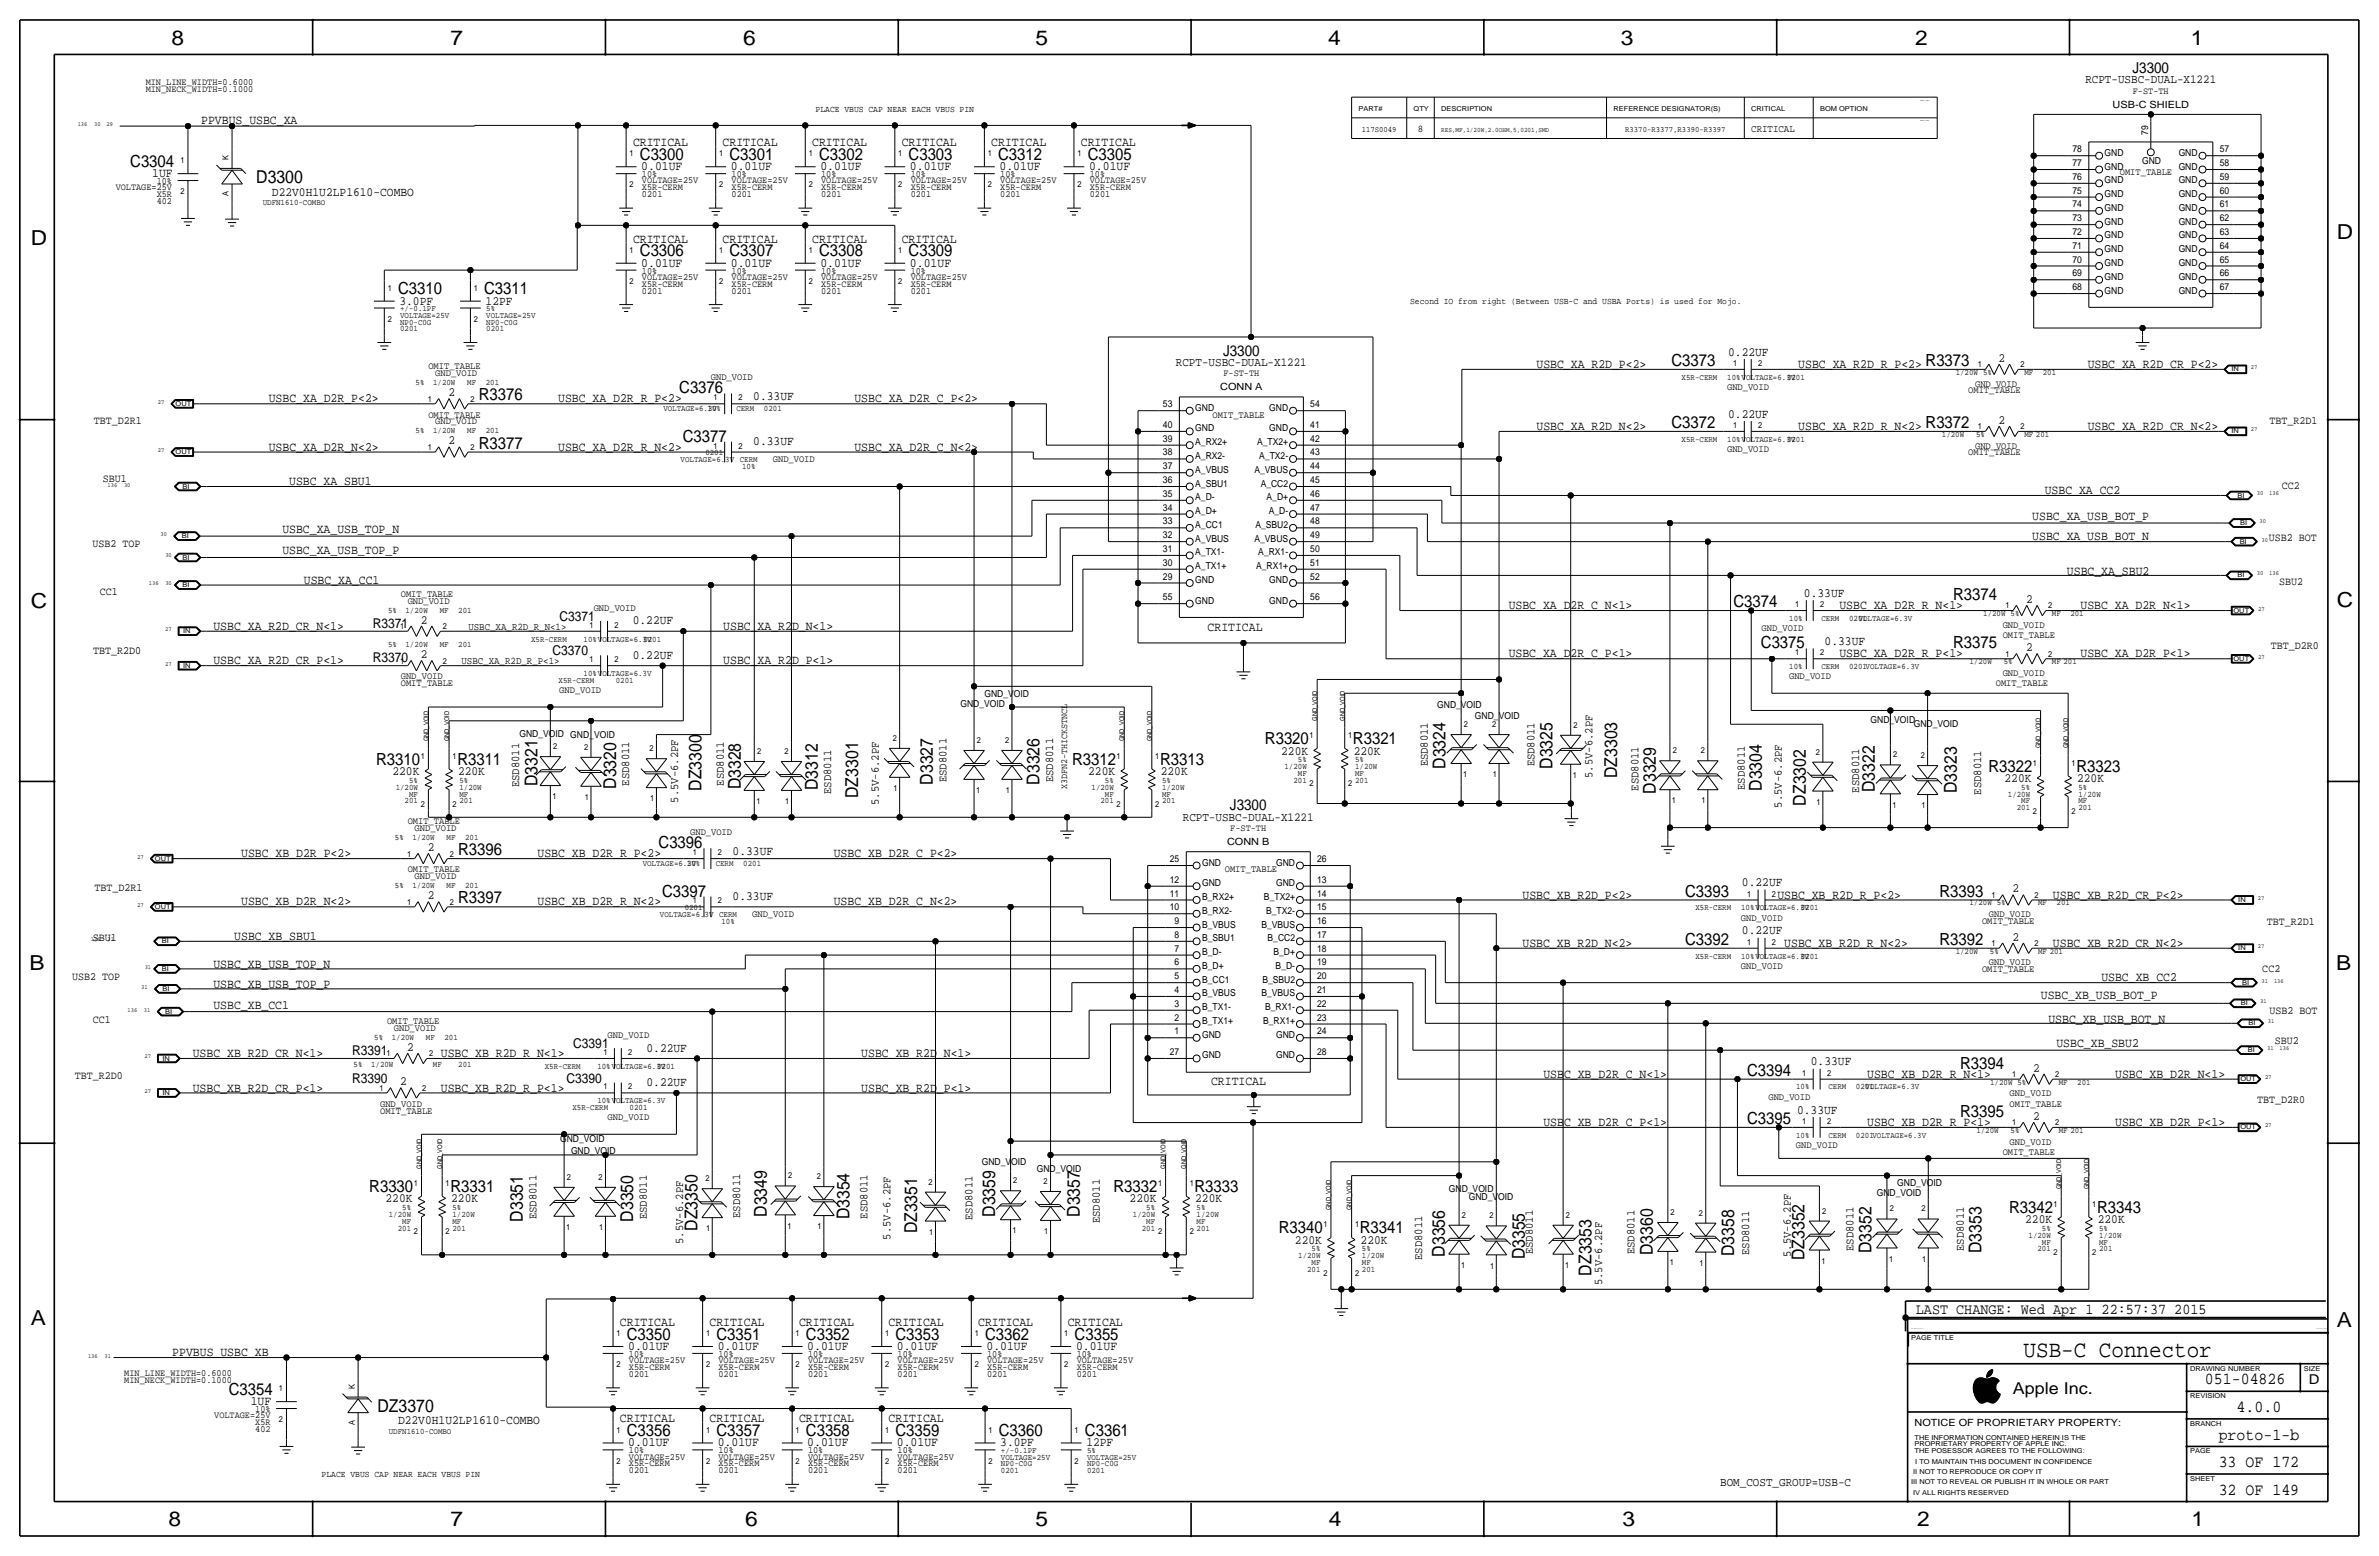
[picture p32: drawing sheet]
<svg xmlns="http://www.w3.org/2000/svg" width="877mm" height="574mm" viewBox="0 0 877 574" stroke-linecap="round" stroke-linejoin="round" font-family="sans-serif">
<defs><g id="words">
<text font-size="8.6" x="746" y="500.1">USB-C Connector</text>
<g font-size="7.6">
<text x="63.2" y="16.5">8</text>
<text x="166.1" y="16.5">7</text>
<text x="274" y="16.5">6</text>
<text x="381.7" y="16.5">5</text>
<text x="489.7" y="16.5">4</text>
<text x="597.6" y="16.5">3</text>
<text x="706.1" y="16.5">2</text>
<text x="807.7" y="16.5">1</text>
<text x="861.5" y="88.1">D</text>
<text x="11.4" y="90.4">D</text>
<text x="11.4" y="224.3">C</text>
<text x="861.5" y="223.8">C</text>
<text x="10.9" y="357.6">B</text>
<text x="861.3" y="357.4">B</text>
<text x="11.4" y="488.4">A</text>
<text x="861.5" y="489.2">A</text>
<text x="62.2" y="562.6">8</text>
<text x="166.1" y="562.6">7</text>
<text x="274.8" y="562.6">6</text>
<text x="381.7" y="562.6">5</text>
<text x="489.9" y="562.6">4</text>
<text x="598.1" y="562.6">3</text>
<text x="706.8" y="562.6">2</text>
<text x="807.9" y="562.6">1</text>
</g>
<g font-size="6.5">
<text x="94.5" y="67.6">D3300</text>
<text x="532.9" y="283.4" transform="rotate(-90 532.9 283.4)">D3324</text>
<text x="572.3" y="283.4" transform="rotate(-90 572.3 283.4)">D3325</text>
<text x="596.2" y="286.8" transform="rotate(-90 596.2 286.8)">DZ3303</text>
<text x="198.2" y="289.7" transform="rotate(-90 198.2 289.7)">D3321</text>
<text x="227.1" y="290.7" transform="rotate(-90 227.1 290.7)">D3320</text>
<text x="258.6" y="291.5" transform="rotate(-90 258.6 291.5)">DZ3300</text>
<text x="273.1" y="291" transform="rotate(-90 273.1 291)">D3328</text>
<text x="301.5" y="291.3" transform="rotate(-90 301.5 291.3)">D3312</text>
<text x="343.9" y="289.2" transform="rotate(-90 343.9 289.2)">D3327</text>
<text x="383.2" y="289.2" transform="rotate(-90 383.2 289.2)">D3326</text>
<text x="610.4" y="292.5" transform="rotate(-90 610.4 292.5)">D3329</text>
<text x="649.5" y="291.5" transform="rotate(-90 649.5 291.5)">D3304</text>
<text x="691.2" y="292" transform="rotate(-90 691.2 292)">D3322</text>
<text x="721.4" y="292.3" transform="rotate(-90 721.4 292.3)">D3323</text>
<text x="316.4" y="294.1" transform="rotate(-90 316.4 294.1)">DZ3301</text>
<text x="665.8" y="296.9" transform="rotate(-90 665.8 296.9)">DZ3302</text>
<text x="282.8" y="448.5" transform="rotate(-90 282.8 448.5)">D3349</text>
<text x="313.2" y="449.5" transform="rotate(-90 313.2 449.5)">D3354</text>
<text x="366.8" y="448.5" transform="rotate(-90 366.8 448.5)">D3359</text>
<text x="398.1" y="448.5" transform="rotate(-90 398.1 448.5)">D3357</text>
<text x="192.7" y="450.3" transform="rotate(-90 192.7 450.3)">D3351</text>
<text x="233.4" y="450.3" transform="rotate(-90 233.4 450.3)">D3350</text>
<text x="257.1" y="453.6" transform="rotate(-90 257.1 453.6)">DZ3350</text>
<text x="338.1" y="454.7" transform="rotate(-90 338.1 454.7)">DZ3351</text>
<text x="689.9" y="461.9" transform="rotate(-90 689.9 461.9)">D3352</text>
<text x="730.6" y="461.9" transform="rotate(-90 730.6 461.9)">D3353</text>
<text x="532.7" y="463.2" transform="rotate(-90 532.7 463.2)">D3356</text>
<text x="562.2" y="464.2" transform="rotate(-90 562.2 464.2)">D3355</text>
<text x="609.4" y="462.7" transform="rotate(-90 609.4 462.7)">D3360</text>
<text x="639.4" y="463" transform="rotate(-90 639.4 463)">D3358</text>
<text x="665.3" y="464.5" transform="rotate(-90 665.3 464.5)">DZ3352</text>
<text x="586.8" y="470.2" transform="rotate(-90 586.8 470.2)">DZ3353</text>
<text x="139.2" y="520.4">DZ3370</text>
</g>
<g font-size="6.2">
<text x="235.9" y="58.9">C3300</text>
<text x="268.9" y="58.9">C3301</text>
<text x="302" y="58.9">C3302</text>
<text x="335" y="58.9">C3303</text>
<text x="368" y="58.9">C3312</text>
<text x="401" y="58.9">C3305</text>
<text x="48" y="61.5">C3304</text>
<text x="235.9" y="94.5">C3306</text>
<text x="268.9" y="94.5">C3307</text>
<text x="302" y="94.5">C3308</text>
<text x="335" y="94.5">C3309</text>
<text x="146.8" y="108.5">C3310</text>
<text x="178.5" y="108.5">C3311</text>
<text x="616.2" y="134.9">C3373</text>
<text x="709.9" y="134.9">R3373</text>
<text x="176.5" y="147.6">R3376</text>
<text x="250.4" y="145">C3376</text>
<text x="616.2" y="157.7">C3372</text>
<text x="709.9" y="157.7">R3372</text>
<text x="176.5" y="165.4">R3377</text>
<text x="251.7" y="162.8">C3377</text>
<text x="720.1" y="221.2">R3374</text>
<text x="639" y="223.8">C3374</text>
<text x="649.2" y="239">C3375</text>
<text x="720.1" y="239">R3375</text>
<text x="466.4" y="274.3">R3320</text>
<text x="498.8" y="274.3">R3321</text>
<text x="138.7" y="281.9">R3310</text>
<text x="168.6" y="281.9">R3311</text>
<text x="395.2" y="281.9">R3312</text>
<text x="427.7" y="281.9">R3313</text>
<text x="733.1" y="284.5">R3322</text>
<text x="765.5" y="284.5">R3323</text>
<text x="168.9" y="315.2">R3396</text>
<text x="242.8" y="312.7">C3396</text>
<text x="168.9" y="333">R3397</text>
<text x="244.1" y="330.5">C3397</text>
<text x="621.3" y="330.5">C3393</text>
<text x="715" y="330.5">R3393</text>
<text x="621.3" y="348.2">C3392</text>
<text x="715" y="348.2">R3392</text>
<text x="722.6" y="394">R3394</text>
<text x="644.1" y="396.5">C3394</text>
<text x="722.6" y="411.7">R3395</text>
<text x="644.1" y="414.3">C3395</text>
<text x="136.2" y="439.4">R3330</text>
<text x="166.1" y="439.4">R3331</text>
<text x="410.5" y="439.4">R3332</text>
<text x="440.4" y="439.4">R3333</text>
<text x="740.7" y="447">R3342</text>
<text x="773.1" y="447">R3343</text>
<text x="471.4" y="454.7">R3340</text>
<text x="501.3" y="454.7">R3341</text>
<text x="231.1" y="493.8">C3350</text>
<text x="264.1" y="493.8">C3351</text>
<text x="297.1" y="493.8">C3352</text>
<text x="330.1" y="493.8">C3353</text>
<text x="363.2" y="493.8">C3362</text>
<text x="396.2" y="493.8">C3355</text>
<text x="84.3" y="514.1">C3354</text>
<text x="812.9" y="510.3">051-04826</text>
<text x="824.6" y="520.4">4.0.0</text>
<text x="231.1" y="529.3">C3356</text>
<text x="264.1" y="529.3">C3357</text>
<text x="297.1" y="529.3">C3358</text>
<text x="330.1" y="529.3">C3359</text>
<text x="368.2" y="529.3">C3360</text>
<text x="400" y="529.3">C3361</text>
<text x="818" y="530.6">proto-1-b</text>
<text x="818" y="540.8">33 OF 172</text>
<text x="818" y="550.9">32 OF 149</text>
</g>
<text font-size="6" x="742.1" y="513.9">Apple Inc.</text>
<g font-size="5.6">
<text x="786.2" y="26.9">J3300</text>
<text x="450.9" y="131.1">J3300</text>
<text x="453.4" y="298.7">J3300</text>
<text x="706.3" y="484.4">LAST CHANGE: Wed Apr 1 22:57:37 2015</text>
</g>
<g font-size="5">
<text x="137.4" y="231.4">R3371</text>
<text x="206.3" y="228.9">C3371</text>
<text x="137.4" y="244.1">R3370</text>
<text x="203.7" y="241.6">C3370</text>
<text x="129.8" y="388.9">R3391</text>
<text x="211.4" y="386.3">C3391</text>
<text x="129.8" y="399">R3390</text>
<text x="208.8" y="399">C3390</text>
<text x="851.2" y="510.3">D</text>
</g>
<g font-size="4.7">
<text x="74.2" y="45.7">PPVBUS_USBC_XA</text>
<text x="233.4" y="53.8">CRITICAL</text>
<text x="266.4" y="53.8">CRITICAL</text>
<text x="299.4" y="53.8">CRITICAL</text>
<text x="332.4" y="53.8">CRITICAL</text>
<text x="365.5" y="53.8">CRITICAL</text>
<text x="398.5" y="53.8">CRITICAL</text>
<text x="56.1" y="65.3">1UF</text>
<text x="236.4" y="62.7">0.01UF</text>
<text x="269.4" y="62.7">0.01UF</text>
<text x="302.5" y="62.7">0.01UF</text>
<text x="335.5" y="62.7">0.01UF</text>
<text x="368.5" y="62.7">0.01UF</text>
<text x="401.5" y="62.7">0.01UF</text>
<text x="100.2" y="72.1">D22V0H1U2LP1610-COMBO</text>
<text x="233.4" y="89.4">CRITICAL</text>
<text x="266.4" y="89.4">CRITICAL</text>
<text x="299.4" y="89.4">CRITICAL</text>
<text x="332.4" y="89.4">CRITICAL</text>
<text x="236.4" y="98.3">0.01UF</text>
<text x="269.4" y="98.3">0.01UF</text>
<text x="302.5" y="98.3">0.01UF</text>
<text x="335.5" y="98.3">0.01UF</text>
<text x="147.3" y="112.3">3.0PF</text>
<text x="179" y="112.3">12PF</text>
<text x="637.1" y="131.1">0.22UF</text>
<text x="566.5" y="135.6">USBC_XA_R2D_P&lt;2&gt;</text>
<text x="663" y="135.6">USBC_XA_R2D_R_P&lt;2&gt;</text>
<text x="736.8" y="133.4">2</text>
<text x="769.7" y="135.6">USBC_XA_R2D_CR_P&lt;2&gt;</text>
<text x="99.1" y="148.3">USBC_XA_D2R_P&lt;2&gt;</text>
<text x="165.3" y="146.1">2</text>
<text x="205.8" y="148.3">USBC_XA_D2R_R_P&lt;2&gt;</text>
<text x="277.7" y="147.6">0.33UF</text>
<text x="315" y="148.3">USBC_XA_D2R_C_P&lt;2&gt;</text>
<text x="637.1" y="153.9">0.22UF</text>
<text x="566.5" y="158.5">USBC_XA_R2D_N&lt;2&gt;</text>
<text x="663" y="158.5">USBC_XA_R2D_R_N&lt;2&gt;</text>
<text x="736.8" y="156.2">2</text>
<text x="769.7" y="158.5">USBC_XA_R2D_CR_N&lt;2&gt;</text>
<text x="99.1" y="166.1">USBC_XA_D2R_N&lt;2&gt;</text>
<text x="165.3" y="163.8">2</text>
<text x="205.8" y="166.1">USBC_XA_D2R_R_N&lt;2&gt;</text>
<text x="277.7" y="164.1">0.33UF</text>
<text x="315" y="166.1">USBC_XA_D2R_C_N&lt;2&gt;</text>
<text x="106.6" y="178.8">USBC_XA_SBU1</text>
<text x="753.8" y="182.1">USBC_XA_CC2</text>
<text x="749.2" y="191.5">USBC_XA_USB_BOT_P</text>
<text x="104.1" y="196.6">USBC_XA_USB_TOP_N</text>
<text x="749.2" y="199.1">USBC_XA_USB_BOT_N</text>
<text x="104.1" y="204.2">USBC_XA_USB_TOP_P</text>
<text x="112" y="215.4">USBC_XA_CC1</text>
<text x="762" y="211.8">USBC_XA_SBU2</text>
<text x="665.1" y="220">0.33UF</text>
<text x="556.2" y="224.5">USBC_XA_D2R_C_N&lt;1&gt;</text>
<text x="678.1" y="224.5">USBC_XA_D2R_R_N&lt;1&gt;</text>
<text x="747" y="222.3">2</text>
<text x="767" y="224.5">USBC_XA_D2R_N&lt;1&gt;</text>
<text x="78.7" y="232.2">USBC_XA_R2D_CR_N&lt;1&gt;</text>
<text x="155.2" y="229.9">2</text>
<text x="233.3" y="230.1">0.22UF</text>
<text x="266.6" y="232.2">USBC_XA_R2D_N&lt;1&gt;</text>
<text x="445.2" y="232.4">CRITICAL</text>
<text x="672.7" y="237.7">0.33UF</text>
<text x="78.7" y="244.9">USBC_XA_R2D_CR_P&lt;1&gt;</text>
<text x="155.2" y="242.6">2</text>
<text x="233.3" y="242.8">0.22UF</text>
<text x="266.6" y="244.9">USBC_XA_R2D_P&lt;1&gt;</text>
<text x="556.2" y="242.3">USBC_XA_D2R_C_P&lt;1&gt;</text>
<text x="678.1" y="242.3">USBC_XA_D2R_R_P&lt;1&gt;</text>
<text x="747" y="240">2</text>
<text x="767" y="242.3">USBC_XA_D2R_P&lt;1&gt;</text>
<text x="472.3" y="278.1">220K</text>
<text x="499.1" y="278.1">220K</text>
<text x="144.7" y="285.8">220K</text>
<text x="168.9" y="285.8">220K</text>
<text x="401.2" y="285.8">220K</text>
<text x="427.9" y="285.8">220K</text>
<text x="739" y="288.3">220K</text>
<text x="765.8" y="288.3">220K</text>
<text x="88.9" y="316">USBC_XB_D2R_P&lt;2&gt;</text>
<text x="157.7" y="313.7">2</text>
<text x="198.2" y="316">USBC_XB_D2R_R_P&lt;2&gt;</text>
<text x="270.1" y="315.2">0.33UF</text>
<text x="307.4" y="316">USBC_XB_D2R_C_P&lt;2&gt;</text>
<text x="642.2" y="326.6">0.22UF</text>
<text x="741.9" y="328.9">2</text>
<text x="88.9" y="333.8">USBC_XB_D2R_N&lt;2&gt;</text>
<text x="157.7" y="331.5">2</text>
<text x="198.2" y="333.8">USBC_XB_D2R_R_N&lt;2&gt;</text>
<text x="270.1" y="331.7">0.33UF</text>
<text x="307.4" y="333.8">USBC_XB_D2R_C_N&lt;2&gt;</text>
<text x="561.3" y="331.2">USBC_XB_R2D_P&lt;2&gt;</text>
<text x="655.3" y="331.2">USBC_XB_R2D_R_P&lt;2&gt;</text>
<text x="756.9" y="331.2">USBC_XB_R2D_CR_P&lt;2&gt;</text>
<text x="86.4" y="346.5">USBC_XB_SBU1</text>
<text x="642.2" y="344.4">0.22UF</text>
<text x="741.9" y="346.7">2</text>
<text x="561.3" y="349">USBC_XB_R2D_N&lt;2&gt;</text>
<text x="657.8" y="349">USBC_XB_R2D_R_N&lt;2&gt;</text>
<text x="756.9" y="349">USBC_XB_R2D_CR_N&lt;2&gt;</text>
<text x="78.7" y="356.6">USBC_XB_USB_TOP_N</text>
<text x="78.7" y="364.2">USBC_XB_USB_TOP_P</text>
<text x="774.7" y="361.7">USBC_XB_CC2</text>
<text x="78.7" y="371.9">USBC_XB_CC1</text>
<text x="752.4" y="368.3">USBC_XB_USB_BOT_P</text>
<text x="755.2" y="376.9">USBC_XB_USB_BOT_N</text>
<text x="71.1" y="389.6">USBC_XB_R2D_CR_N&lt;1&gt;</text>
<text x="150.1" y="387.4">2</text>
<text x="162.5" y="389.6">USBC_XB_R2D_R_N&lt;1&gt;</text>
<text x="238.3" y="387.6">0.22UF</text>
<text x="317.5" y="389.6">USBC_XB_R2D_N&lt;1&gt;</text>
<text x="758.1" y="385.8">USBC_XB_SBU2</text>
<text x="667.6" y="392.7">0.33UF</text>
<text x="749.5" y="395">2</text>
<text x="147.5" y="400.1">2</text>
<text x="238.3" y="400.3">0.22UF</text>
<text x="446.5" y="399.8">CRITICAL</text>
<text x="569" y="397.3">USBC_XB_D2R_C_N&lt;1&gt;</text>
<text x="688.4" y="397.3">USBC_XB_D2R_R_N&lt;1&gt;</text>
<text x="779.8" y="397.3">USBC_XB_D2R_N&lt;1&gt;</text>
<text x="71.1" y="402.3">USBC_XB_R2D_CR_P&lt;1&gt;</text>
<text x="162.5" y="402.3">USBC_XB_R2D_R_P&lt;1&gt;</text>
<text x="317.5" y="402.3">USBC_XB_R2D_P&lt;1&gt;</text>
<text x="662.5" y="410.5">0.33UF</text>
<text x="749.5" y="412.8">2</text>
<text x="569" y="415">USBC_XB_D2R_C_P&lt;1&gt;</text>
<text x="688.4" y="415">USBC_XB_D2R_R_P&lt;1&gt;</text>
<text x="779.8" y="415">USBC_XB_D2R_P&lt;1&gt;</text>
<text x="142.1" y="443.2">220K</text>
<text x="166.3" y="443.2">220K</text>
<text x="416.4" y="443.2">220K</text>
<text x="440.6" y="443.2">220K</text>
<text x="746.6" y="450.9">220K</text>
<text x="773.4" y="450.9">220K</text>
<text x="477.4" y="458.5">220K</text>
<text x="501.6" y="458.5">220K</text>
<text x="228.5" y="488.7">CRITICAL</text>
<text x="261.6" y="488.7">CRITICAL</text>
<text x="294.6" y="488.7">CRITICAL</text>
<text x="327.6" y="488.7">CRITICAL</text>
<text x="360.6" y="488.7">CRITICAL</text>
<text x="393.6" y="488.7">CRITICAL</text>
<text x="231.6" y="497.6">0.01UF</text>
<text x="264.6" y="497.6">0.01UF</text>
<text x="297.6" y="497.6">0.01UF</text>
<text x="330.7" y="497.6">0.01UF</text>
<text x="363.7" y="497.6">0.01UF</text>
<text x="396.7" y="497.6">0.01UF</text>
<text x="63.5" y="499.9">PPVBUS_USBC_XB</text>
<text x="92.4" y="517.9">1UF</text>
<text x="146.7" y="525">D22V0H1U2LP1610-COMBO</text>
<text x="228.5" y="524.3">CRITICAL</text>
<text x="261.6" y="524.3">CRITICAL</text>
<text x="294.6" y="524.3">CRITICAL</text>
<text x="327.6" y="524.3">CRITICAL</text>
<text x="231.6" y="533.1">0.01UF</text>
<text x="264.6" y="533.1">0.01UF</text>
<text x="297.6" y="533.1">0.01UF</text>
<text x="330.7" y="533.1">0.01UF</text>
<text x="368.8" y="533.1">3.0PF</text>
<text x="400.5" y="533.1">12PF</text>
</g>
<g font-size="4.5">
<text x="768.8" y="30.7">RCPT-USBC-DUAL-X1221</text>
<text x="433.5" y="134.9">RCPT-USBC-DUAL-X1221</text>
<text x="436.1" y="302.5">RCPT-USBC-DUAL-X1221</text>
<text x="634.2" y="547.6">BOM_COST_GROUP=USB-C</text>
</g>
<g font-size="4.4">
<text x="526.4" y="282.5" transform="rotate(-90 526.4 282.5)">ESD8011</text>
<text x="565.8" y="282.5" transform="rotate(-90 565.8 282.5)">ESD8011</text>
<text x="587.1" y="286.8" transform="rotate(-90 587.1 286.8)">5.5V-6.2PF</text>
<text x="191.4" y="290.1" transform="rotate(-90 191.4 290.1)">ESD8011</text>
<text x="232" y="289.6" transform="rotate(-90 232 289.6)">ESD8011</text>
<text x="266.8" y="289.6" transform="rotate(-90 266.8 289.6)">ESD8011</text>
<text x="306.4" y="292.7" transform="rotate(-90 306.4 292.7)">ESD8011</text>
<text x="348.9" y="288.4" transform="rotate(-90 348.9 288.4)">ESD8011</text>
<text x="388.3" y="288.4" transform="rotate(-90 388.3 288.4)">ESD8011</text>
<text x="604.1" y="291.4" transform="rotate(-90 604.1 291.4)">ESD8011</text>
<text x="643.2" y="291.2" transform="rotate(-90 643.2 291.2)">ESD8011</text>
<text x="685.4" y="292.2" transform="rotate(-90 685.4 292.2)">ESD8011</text>
<text x="730.4" y="292.9" transform="rotate(-90 730.4 292.9)">ESD8011</text>
<text x="250" y="295.9" transform="rotate(-90 250 295.9)">5.5V-6.2PF</text>
<text x="324.1" y="296.7" transform="rotate(-90 324.1 296.7)">5.5V-6.2PF</text>
<text x="656.9" y="297.7" transform="rotate(-90 656.9 297.7)">5.5V-6.2PF</text>
<text x="197.8" y="449.4" transform="rotate(-90 197.8 449.4)">ESD8011</text>
<text x="238.5" y="449.4" transform="rotate(-90 238.5 449.4)">ESD8011</text>
<text x="272.9" y="448.9" transform="rotate(-90 272.9 448.9)">ESD8011</text>
<text x="319.8" y="449.2" transform="rotate(-90 319.8 449.2)">ESD8011</text>
<text x="358.5" y="449.7" transform="rotate(-90 358.5 449.7)">ESD8011</text>
<text x="405.5" y="450.9" transform="rotate(-90 405.5 450.9)">ESD8011</text>
<text x="251.8" y="458.5" transform="rotate(-90 251.8 458.5)">5.5V-6.2PF</text>
<text x="328.3" y="456.9" transform="rotate(-90 328.3 456.9)">5.5V-6.2PF</text>
<text x="683.4" y="461.1" transform="rotate(-90 683.4 461.1)">ESD8011</text>
<text x="724" y="461.1" transform="rotate(-90 724 461.1)">ESD8011</text>
<text x="524.4" y="464.4" transform="rotate(-90 524.4 464.4)">ESD8011</text>
<text x="565.1" y="462.4" transform="rotate(-90 565.1 462.4)">ESD8011</text>
<text x="602.6" y="462.4" transform="rotate(-90 602.6 462.4)">ESD8011</text>
<text x="644.9" y="462.6" transform="rotate(-90 644.9 462.6)">ESD8011</text>
<text x="660.2" y="463.3" transform="rotate(-90 660.2 463.3)">5.5V-6.2PF</text>
<text x="590.7" y="473.7" transform="rotate(-90 590.7 473.7)">5.5V-6.2PF</text>
</g>
<g font-size="4.1">
<text x="34.6" y="156.2">TBT_D2R1</text>
<text x="836.7" y="156.5">TBT_R2D1</text>
<text x="37.9" y="177.8">SBU1</text>
<text x="841.2" y="180.1">CC2</text>
<text x="34.1" y="201.7">USB2 TOP</text>
<text x="836.4" y="199.4">USB2 BOT</text>
<text x="840.3" y="215.6">SBU2</text>
<text x="36.7" y="219.5">CC1</text>
<text x="837.2" y="239.3">TBT_D2R0</text>
<text x="34.3" y="241">TBT_R2D0</text>
<text x="34.8" y="328.4">TBT_D2R1</text>
<text x="835.7" y="340.9">TBT_R2D1</text>
<text x="34.3" y="347">SBU1</text>
<text x="834.1" y="358.4">CC2</text>
<text x="26.6" y="361.2">USB2 TOP</text>
<text x="34.2" y="377.2">CC1</text>
<text x="836.7" y="373.9">USB2 BOT</text>
<text x="838.7" y="384.8">SBU2</text>
<text x="27.6" y="397.8">TBT_R2D0</text>
<text x="832.1" y="406.4">TBT_D2R0</text>
</g>
<g font-size="3.8">
<text x="522.7" y="48.5">8</text>
<text x="645.6" y="48.5">CRITICAL</text>
<text x="172.7" y="232.2">USBC_XA_R2D_R_N&lt;1&gt;</text>
<text x="170.1" y="244.9">USBC_XA_R2D_R_P&lt;1&gt;</text>
</g>
<g font-size="3.7">
<text x="778.9" y="39.6">USB-C SHIELD</text>
<text x="449.8" y="143.8">CONN A</text>
<text x="452.4" y="311.4">CONN B</text>
<text x="705.8" y="525.5">NOTICE OF PROPRIETARY PROPERTY:</text>
</g>
<g font-size="3.6">
<text x="781.5" y="64.5">OMIT_TABLE</text>
<text x="157.9" y="136.1">OMIT_TABLE</text>
<text x="160.5" y="138.7">GND_VOID</text>
<text x="262.1" y="140">GND_VOID</text>
<text x="636.7" y="143.8">GND_VOID</text>
<text x="728.2" y="142.5">GND_VOID</text>
<text x="725.6" y="145">OMIT_TABLE</text>
<text x="157.9" y="153.9">OMIT_TABLE</text>
<text x="447" y="154.2">OMIT_TABLE</text>
<text x="160.5" y="156.5">GND_VOID</text>
<text x="636.7" y="166.6">GND_VOID</text>
<text x="725.6" y="167.9">OMIT_TABLE</text>
<text x="728.2" y="165.4">GND_VOID</text>
<text x="284.9" y="170.4">GND_VOID</text>
<text x="147.8" y="220">OMIT_TABLE</text>
<text x="150.3" y="222.5">GND_VOID</text>
<text x="218.9" y="225">GND_VOID</text>
<text x="649.4" y="232.7">GND_VOID</text>
<text x="738.3" y="231.4">GND_VOID</text>
<text x="738.3" y="235.2">OMIT_TABLE</text>
<text x="147.8" y="250.4">GND_VOID</text>
<text x="659.6" y="250.4">GND_VOID</text>
<text x="738.3" y="249.2">GND_VOID</text>
<text x="147.8" y="253">OMIT_TABLE</text>
<text x="206.2" y="255.5">GND_VOID</text>
<text x="735.8" y="253">OMIT_TABLE</text>
<text x="150.3" y="303.8">OMIT_TABLE</text>
<text x="152.9" y="306.3">GND_VOID</text>
<text x="254.5" y="307.6">GND_VOID</text>
<text x="150.3" y="321.6">OMIT_TABLE</text>
<text x="451.6" y="321.6">OMIT_TABLE</text>
<text x="152.9" y="324.1">GND_VOID</text>
<text x="277.3" y="338.1">GND_VOID</text>
<text x="641.8" y="339.3">GND_VOID</text>
<text x="730.7" y="340.6">OMIT_TABLE</text>
<text x="733.2" y="338.1">GND_VOID</text>
<text x="641.8" y="357.1">GND_VOID</text>
<text x="730.7" y="358.4">OMIT_TABLE</text>
<text x="733.2" y="355.9">GND_VOID</text>
<text x="142.7" y="377.4">OMIT_TABLE</text>
<text x="145.2" y="380">GND_VOID</text>
<text x="224" y="382.5">GND_VOID</text>
<text x="140.2" y="407.9">GND_VOID</text>
<text x="652" y="405.4">GND_VOID</text>
<text x="740.9" y="404.1">GND_VOID</text>
<text x="740.9" y="407.9">OMIT_TABLE</text>
<text x="140.2" y="410.5">OMIT_TABLE</text>
<text x="224" y="413">GND_VOID</text>
<text x="662.1" y="423.2">GND_VOID</text>
<text x="738.3" y="425.7">OMIT_TABLE</text>
<text x="740.9" y="421.9">GND_VOID</text>
</g>
<g font-size="3.5">
<text x="53.7" y="31.2">MIN_LINE_WIDTH=0.6000</text>
<text x="53.7" y="33.8">MIN_NECK_WIDTH=0.1000</text>
<text x="786.3" y="34.5">F-ST-TH</text>
<text x="791.9" y="49.8" transform="rotate(-90 791.9 49.8)">79</text>
<text x="764" y="56.1">78</text>
<text x="775.9" y="57.4">GND</text>
<text x="803.2" y="57.4">GND</text>
<text x="818.3" y="56.1">57</text>
<text x="236.7" y="65.3">10%</text>
<text x="269.7" y="65.3">10%</text>
<text x="302.7" y="65.3">10%</text>
<text x="335.7" y="65.3">10%</text>
<text x="368.8" y="65.3">10%</text>
<text x="401.8" y="65.3">10%</text>
<text x="764" y="61.2">77</text>
<text x="775.9" y="62.5">GND</text>
<text x="789.7" y="60.5">GND</text>
<text x="803.2" y="62.5">GND</text>
<text x="818.3" y="61.2">58</text>
<text x="42.6" y="70.1">VOLTAGE=25V</text>
<text x="57.8" y="67.8">10%</text>
<text x="236.7" y="67.6">VOLTAGE=25V</text>
<text x="236.7" y="70.1">X5R-CERM</text>
<text x="269.7" y="67.6">VOLTAGE=25V</text>
<text x="269.7" y="70.1">X5R-CERM</text>
<text x="302.7" y="67.6">VOLTAGE=25V</text>
<text x="302.7" y="70.1">X5R-CERM</text>
<text x="335.7" y="67.6">VOLTAGE=25V</text>
<text x="335.7" y="70.1">X5R-CERM</text>
<text x="368.8" y="67.6">VOLTAGE=25V</text>
<text x="368.8" y="70.1">X5R-CERM</text>
<text x="401.8" y="70.1">X5R-CERM</text>
<text x="401.8" y="67.6">VOLTAGE=25V</text>
<text x="764" y="66.3">76</text>
<text x="764" y="71.4">75</text>
<text x="775.9" y="67.6">GND</text>
<text x="803.2" y="67.6">GND</text>
<text x="818.3" y="71.4">60</text>
<text x="818.3" y="66.3">59</text>
<text x="57.8" y="75.2">402</text>
<text x="57.8" y="72.6">X5R</text>
<text x="236.7" y="72.6">0201</text>
<text x="269.7" y="72.6">0201</text>
<text x="302.7" y="72.6">0201</text>
<text x="335.7" y="72.6">0201</text>
<text x="368.8" y="72.6">0201</text>
<text x="401.8" y="72.6">0201</text>
<text x="764" y="76.5">74</text>
<text x="775.9" y="77.7">GND</text>
<text x="775.9" y="72.6">GND</text>
<text x="803.2" y="72.6">GND</text>
<text x="803.2" y="77.7">GND</text>
<text x="818.3" y="76.5">61</text>
<text x="764" y="81.5">73</text>
<text x="775.9" y="82.8">GND</text>
<text x="803.2" y="82.8">GND</text>
<text x="818.3" y="81.5">62</text>
<text x="764" y="86.6">72</text>
<text x="775.9" y="87.9">GND</text>
<text x="803.2" y="87.9">GND</text>
<text x="818.3" y="86.6">63</text>
<text x="764" y="91.7">71</text>
<text x="775.9" y="93">GND</text>
<text x="803.2" y="93">GND</text>
<text x="818.3" y="91.7">64</text>
<text x="236.7" y="100.8">10%</text>
<text x="269.7" y="100.8">10%</text>
<text x="302.7" y="100.8">10%</text>
<text x="335.7" y="100.8">10%</text>
<text x="764" y="96.8">70</text>
<text x="764" y="101.9">69</text>
<text x="775.9" y="98">GND</text>
<text x="803.2" y="98">GND</text>
<text x="818.3" y="101.9">66</text>
<text x="818.3" y="96.8">65</text>
<text x="236.7" y="103.1">VOLTAGE=25V</text>
<text x="236.7" y="105.7">X5R-CERM</text>
<text x="269.7" y="103.1">VOLTAGE=25V</text>
<text x="269.7" y="105.7">X5R-CERM</text>
<text x="302.7" y="103.1">VOLTAGE=25V</text>
<text x="302.7" y="105.7">X5R-CERM</text>
<text x="335.7" y="103.1">VOLTAGE=25V</text>
<text x="335.7" y="105.7">X5R-CERM</text>
<text x="764" y="106.9">68</text>
<text x="775.9" y="103.1">GND</text>
<text x="803.2" y="103.1">GND</text>
<text x="818.3" y="106.9">67</text>
<text x="236.7" y="108.2">0201</text>
<text x="269.7" y="108.2">0201</text>
<text x="302.7" y="108.2">0201</text>
<text x="335.7" y="108.2">0201</text>
<text x="775.9" y="108.2">GND</text>
<text x="803.2" y="108.2">GND</text>
<text x="451" y="138.7">F-ST-TH</text>
<text x="428.8" y="150.1">53</text>
<text x="440.6" y="151.4">GND</text>
<text x="467.9" y="151.4">GND</text>
<text x="483.1" y="150.1">54</text>
<text x="428.8" y="157.7">40</text>
<text x="440.6" y="159">GND</text>
<text x="467.9" y="159">GND</text>
<text x="483.1" y="157.7">41</text>
<text x="428.8" y="162.8">39</text>
<text x="428.8" y="167.9">38</text>
<text x="440.6" y="164.1">A_RX2+</text>
<text x="463.5" y="164.1">A_TX2+</text>
<text x="483.1" y="167.9">43</text>
<text x="483.1" y="162.8">42</text>
<text x="428.8" y="173">37</text>
<text x="440.6" y="169.2">A_RX2-</text>
<text x="464.2" y="169.2">A_TX2-</text>
<text x="483.1" y="173">44</text>
<text x="428.8" y="178.1">36</text>
<text x="440.6" y="179.3">A_SBU1</text>
<text x="440.6" y="174.2">A_VBUS</text>
<text x="462.5" y="174.2">A_VBUS</text>
<text x="464.8" y="179.3">A_CC2</text>
<text x="483.1" y="178.1">45</text>
<text x="428.8" y="183.1">35</text>
<text x="440.6" y="184.4">A_D-</text>
<text x="467" y="184.4">A_D+</text>
<text x="483.1" y="183.1">46</text>
<text x="428.8" y="188.2">34</text>
<text x="440.6" y="189.5">A_D+</text>
<text x="467.7" y="189.5">A_D-</text>
<text x="483.1" y="188.2">47</text>
<text x="428.8" y="193.3">33</text>
<text x="440.6" y="194.6">A_CC1</text>
<text x="462.8" y="194.6">A_SBU2</text>
<text x="483.1" y="193.3">48</text>
<text x="428.8" y="198.4">32</text>
<text x="428.8" y="203.5">31</text>
<text x="440.6" y="199.6">A_VBUS</text>
<text x="462.5" y="199.6">A_VBUS</text>
<text x="483.1" y="203.5">50</text>
<text x="483.1" y="198.4">49</text>
<text x="428.8" y="208.5">30</text>
<text x="440.6" y="209.8">A_TX1+</text>
<text x="440.6" y="204.7">A_TX1-</text>
<text x="463.1" y="209.8">A_RX1+</text>
<text x="463.9" y="204.7">A_RX1-</text>
<text x="483.1" y="208.5">51</text>
<text x="428.8" y="213.6">29</text>
<text x="440.6" y="214.9">GND</text>
<text x="467.9" y="214.9">GND</text>
<text x="483.1" y="213.6">52</text>
<text x="428.8" y="221.2">55</text>
<text x="483.1" y="221.2">56</text>
<text x="440.6" y="222.5">GND</text>
<text x="467.9" y="222.5">GND</text>
<text x="362.9" y="256.8">GND_VOID</text>
<text x="354.1" y="260.6">GND_VOID</text>
<text x="529.8" y="261.1">GND_VOID</text>
<text x="543.8" y="264.9">GND_VOID</text>
<text x="689.6" y="266.4">GND_VOID</text>
<text x="705.6" y="268">GND_VOID</text>
<text x="191.5" y="271.8">GND_VOID GND_VOID</text>
<text x="393.4" y="290.8" transform="rotate(-90 393.4 290.8)">X3DFN2-THICKSTNCL</text>
<text x="453.6" y="306.3">F-ST-TH</text>
<text x="431.3" y="317.8">25</text>
<text x="485.6" y="317.8">26</text>
<text x="443.2" y="319">GND</text>
<text x="470.5" y="319">GND</text>
<text x="431.3" y="325.4">12</text>
<text x="443.2" y="326.6">GND</text>
<text x="470.5" y="326.6">GND</text>
<text x="485.6" y="325.4">13</text>
<text x="431.3" y="330.5">11</text>
<text x="431.3" y="335.5">10</text>
<text x="443.2" y="331.7">B_RX2+</text>
<text x="466" y="331.7">B_TX2+</text>
<text x="485.6" y="335.5">15</text>
<text x="485.6" y="330.5">14</text>
<text x="433" y="340.6">9</text>
<text x="443.2" y="336.8">B_RX2-</text>
<text x="443.2" y="341.9">B_VBUS</text>
<text x="465" y="341.9">B_VBUS</text>
<text x="466.8" y="336.8">B_TX2-</text>
<text x="485.6" y="340.6">16</text>
<text x="433" y="345.7">8</text>
<text x="443.2" y="347">B_SBU1</text>
<text x="467.3" y="347">B_CC2</text>
<text x="485.6" y="345.7">17</text>
<text x="433" y="350.8">7</text>
<text x="443.2" y="352">B_D-</text>
<text x="469.5" y="352">B_D+</text>
<text x="485.6" y="350.8">18</text>
<text x="433" y="355.9">6</text>
<text x="443.2" y="357.1">B_D+</text>
<text x="470.3" y="357.1">B_D-</text>
<text x="485.6" y="355.9">19</text>
<text x="433" y="360.9">5</text>
<text x="443.2" y="362.2">B_CC1</text>
<text x="465.4" y="362.2">B_SBU2</text>
<text x="485.6" y="360.9">20</text>
<text x="433" y="366">4</text>
<text x="433" y="371.1">3</text>
<text x="443.2" y="367.3">B_VBUS</text>
<text x="465" y="367.3">B_VBUS</text>
<text x="485.6" y="371.1">22</text>
<text x="485.6" y="366">21</text>
<text x="433" y="376.2">2</text>
<text x="443.2" y="377.4">B_TX1+</text>
<text x="443.2" y="372.4">B_TX1-</text>
<text x="465.6" y="377.4">B_RX1+</text>
<text x="466.4" y="372.4">B_RX1-</text>
<text x="485.6" y="376.2">23</text>
<text x="433" y="381.3">1</text>
<text x="443.2" y="382.5">GND</text>
<text x="470.5" y="382.5">GND</text>
<text x="485.6" y="381.3">24</text>
<text x="431.3" y="388.9">27</text>
<text x="485.6" y="388.9">28</text>
<text x="443.2" y="390.1">GND</text>
<text x="470.5" y="390.1">GND</text>
<text x="206.5" y="420.9">GND_VOID</text>
<text x="210.5" y="425.5">GND_VOID</text>
<text x="361.9" y="429.3">GND_VOID</text>
<text x="382.2" y="432.1">GND_VOID</text>
<text x="699.5" y="437.1">GND_VOID</text>
<text x="534.2" y="439.4">GND_VOID</text>
<text x="541.5" y="442.2">GND_VOID</text>
<text x="691.9" y="440.9">GND_VOID</text>
<text x="231.9" y="502.4">VOLTAGE=25V</text>
<text x="231.9" y="500.1">10%</text>
<text x="264.9" y="502.4">VOLTAGE=25V</text>
<text x="264.9" y="500.1">10%</text>
<text x="297.9" y="502.4">VOLTAGE=25V</text>
<text x="297.9" y="500.1">10%</text>
<text x="330.9" y="500.1">10%</text>
<text x="330.9" y="502.4">VOLTAGE=25V</text>
<text x="363.9" y="500.1">10%</text>
<text x="363.9" y="502.4">VOLTAGE=25V</text>
<text x="397" y="502.4">VOLTAGE=25V</text>
<text x="397" y="500.1">10%</text>
<text x="45.8" y="507.2">MIN_LINE_WIDTH=0.6000</text>
<text x="45.8" y="509.8">MIN_NECK_WIDTH=0.1000</text>
<text x="231.9" y="507.5">0201</text>
<text x="231.9" y="505">X5R-CERM</text>
<text x="264.9" y="507.5">0201</text>
<text x="264.9" y="505">X5R-CERM</text>
<text x="297.9" y="505">X5R-CERM</text>
<text x="297.9" y="507.5">0201</text>
<text x="330.9" y="505">X5R-CERM</text>
<text x="330.9" y="507.5">0201</text>
<text x="363.9" y="507.5">0201</text>
<text x="363.9" y="505">X5R-CERM</text>
<text x="397" y="507.5">0201</text>
<text x="397" y="505">X5R-CERM</text>
<text x="94.1" y="520.4">10%</text>
<text x="79" y="522.7">VOLTAGE=25V</text>
<text x="94.1" y="525.3">X5R</text>
<text x="94.1" y="527.8">402</text>
<text x="231.9" y="538">VOLTAGE=25V</text>
<text x="231.9" y="535.7">10%</text>
<text x="264.9" y="538">VOLTAGE=25V</text>
<text x="264.9" y="535.7">10%</text>
<text x="297.9" y="538">VOLTAGE=25V</text>
<text x="297.9" y="535.7">10%</text>
<text x="330.9" y="538">VOLTAGE=25V</text>
<text x="330.9" y="535.7">10%</text>
<text x="231.9" y="543.1">0201</text>
<text x="231.9" y="540.5">X5R-CERM</text>
<text x="264.9" y="540.5">X5R-CERM</text>
<text x="264.9" y="543.1">0201</text>
<text x="297.9" y="543.1">0201</text>
<text x="297.9" y="540.5">X5R-CERM</text>
<text x="330.9" y="540.5">X5R-CERM</text>
<text x="330.9" y="543.1">0201</text>
</g>
<g font-size="3.3">
<text x="300.7" y="41.4">PLACE VBUS CAP NEAR EACH VBUS PIN</text>
<text x="519.9" y="112">Second IO from right (Between USB-C and USBA Ports) is used for Mojo.</text>
<text x="118.6" y="544.3">PLACE VBUS CAP NEAR EACH VBUS PIN</text>
</g>
<g font-size="3.1">
<text x="84.3" y="58.9" transform="rotate(-90 84.3 58.9)">K</text>
<text x="232.1" y="57.7">1</text>
<text x="265.1" y="57.7">1</text>
<text x="298.1" y="57.7">1</text>
<text x="331.2" y="57.7">1</text>
<text x="364.2" y="57.7">1</text>
<text x="397.2" y="57.7">1</text>
<text x="66.5" y="60.2">1</text>
<text x="66.5" y="71.6">2</text>
<text x="232.1" y="69.1">2</text>
<text x="265.1" y="69.1">2</text>
<text x="298.1" y="69.1">2</text>
<text x="331.2" y="69.1">2</text>
<text x="364.2" y="69.1">2</text>
<text x="397.2" y="69.1">2</text>
<text x="84.3" y="72.2" transform="rotate(-90 84.3 72.2)">A</text>
<text x="96.9" y="75.7">UDFN1610-COMBO</text>
<text x="232.1" y="93.2">1</text>
<text x="265.1" y="93.2">1</text>
<text x="298.1" y="93.2">1</text>
<text x="331.2" y="93.2">1</text>
<text x="143" y="107.2">1</text>
<text x="174.7" y="107.2">1</text>
<text x="232.1" y="104.6">2</text>
<text x="265.1" y="104.6">2</text>
<text x="298.1" y="104.6">2</text>
<text x="331.2" y="104.6">2</text>
<text x="143" y="118.6">2</text>
<text x="147.5" y="117.1">VOLTAGE=25V</text>
<text x="147.5" y="114.8">+/-0.1PF</text>
<text x="147.5" y="119.6">NP0-C0G</text>
<text x="174.7" y="118.6">2</text>
<text x="179.3" y="114.8">5%</text>
<text x="179.3" y="117.1">VOLTAGE=25V</text>
<text x="179.3" y="119.6">NP0-C0G</text>
<text x="147.5" y="122.2">0201</text>
<text x="179.3" y="122.2">0201</text>
<text x="639" y="134.9">1</text>
<text x="648.2" y="134.9">2</text>
<text x="729.2" y="135.4">1</text>
<text x="744.9" y="135.4">2</text>
<text x="153.2" y="142">5%</text>
<text x="159.7" y="142">1/20W</text>
<text x="172.3" y="142">MF</text>
<text x="179.1" y="142">201</text>
<text x="620" y="140">X5R-CERM</text>
<text x="636.8" y="140">10%VOLTAGE=6.3V</text>
<text x="658.8" y="140">0201</text>
<text x="721" y="138.2">1/20W 5%</text>
<text x="746.3" y="138.2">MF</text>
<text x="753.1" y="138.2">201</text>
<text x="157.7" y="148.1">1</text>
<text x="173.4" y="148.1">2</text>
<text x="263.1" y="147.6">1</text>
<text x="272.2" y="147.6">2</text>
<text x="244.6" y="151.4">VOLTAGE=6.3V</text>
<text x="260.9" y="151.4">10%</text>
<text x="271.5" y="151.4">CERM</text>
<text x="281.6" y="151.4">0201</text>
<text x="153.2" y="159.8">5%</text>
<text x="159.7" y="159.8">1/20W</text>
<text x="172.3" y="159.8">MF</text>
<text x="179.1" y="159.8">201</text>
<text x="639" y="157.7">1</text>
<text x="648.2" y="157.7">2</text>
<text x="715.9" y="161">1/20W</text>
<text x="728.5" y="161">5%</text>
<text x="729.2" y="158.2">1</text>
<text x="744.9" y="158.2">2</text>
<text x="746.3" y="161">MF 201</text>
<text x="157.7" y="165.9">1</text>
<text x="173.4" y="165.9">2</text>
<text x="260" y="167.9">0201</text>
<text x="263.1" y="165.4">1</text>
<text x="272.2" y="165.4">2</text>
<text x="620" y="162.8">X5R-CERM</text>
<text x="636.8" y="162.8">10%VOLTAGE=6.3V</text>
<text x="658.8" y="162.8">0201</text>
<text x="250.9" y="170.4">VOLTAGE=6.3V CERM</text>
<text x="273.6" y="173">10%</text>
<text x="143.1" y="225.8">5%</text>
<text x="149.5" y="225.8">1/20W</text>
<text x="162.1" y="225.8">MF</text>
<text x="168.9" y="225.8">201</text>
<text x="661.9" y="223.8">1</text>
<text x="671" y="223.8">2</text>
<text x="731.2" y="227.1">1/20W 5%</text>
<text x="739.3" y="224.3">1</text>
<text x="755.1" y="224.3">2</text>
<text x="756.5" y="227.1">MF</text>
<text x="763.3" y="227.1">201</text>
<text x="147.5" y="231.9">1</text>
<text x="163.3" y="231.9">2</text>
<text x="217.4" y="231.4">1</text>
<text x="226.5" y="231.4">2</text>
<text x="659.7" y="228.9">10%</text>
<text x="671.5" y="228.9">CERM</text>
<text x="681.7" y="228.9">0201</text>
<text x="685.2" y="228.9">VOLTAGE=6.3V</text>
<text x="143.1" y="238.5">5%</text>
<text x="149.5" y="238.5">1/20W</text>
<text x="162.1" y="238.5">MF</text>
<text x="168.9" y="238.5">201</text>
<text x="195.8" y="236.5">X5R-CERM</text>
<text x="215.2" y="236.5">10%VOLTAGE=6.3V</text>
<text x="237.2" y="236.5">0201</text>
<text x="147.5" y="244.6">1</text>
<text x="163.3" y="244.6">2</text>
<text x="217.4" y="244.1">1</text>
<text x="226.5" y="244.1">2</text>
<text x="661.9" y="241.6">1</text>
<text x="671" y="241.6">2</text>
<text x="726.1" y="244.9">1/20W</text>
<text x="738.7" y="244.9">5%</text>
<text x="739.3" y="242.1">1</text>
<text x="755.1" y="242.1">2</text>
<text x="756.5" y="244.9">MF 201</text>
<text x="205.9" y="251.7">X5R-CERM</text>
<text x="215.2" y="249.2">10%VOLTAGE=6.3V</text>
<text x="227" y="251.7">0201</text>
<text x="659.7" y="246.6">10%</text>
<text x="671.5" y="246.6">CERM</text>
<text x="681.7" y="246.6">0201VOLTAGE=6.3V</text>
<text x="539.7" y="268">2</text>
<text x="550.1" y="268">2</text>
<text x="580.1" y="268.2">2</text>
<text x="329.1" y="273.1">2</text>
<text x="360.1" y="273.8">2</text>
<text x="370.5" y="273.8">2</text>
<text x="482.8" y="272">1</text>
<text x="497" y="272">1</text>
<text x="155.1" y="279.7">1</text>
<text x="166.8" y="279.7">1</text>
<text x="203.9" y="276.1">2</text>
<text x="215.3" y="276.4">2</text>
<text x="239.5" y="276.9">2</text>
<text x="279.1" y="277.9">2</text>
<text x="289.3" y="277.9">2</text>
<text x="411.7" y="279.7">1</text>
<text x="425.9" y="279.7">1</text>
<text x="478.5" y="280.9">5%</text>
<text x="499.6" y="280.9">5%</text>
<text x="616.7" y="277.6">2</text>
<text x="627.1" y="277.6">2</text>
<text x="669.5" y="278.1">2</text>
<text x="697.9" y="279.1">2</text>
<text x="708.1" y="279.4">2</text>
<text x="473.5" y="283.5">1/20W</text>
<text x="478.5" y="286">MF</text>
<text x="499.6" y="286">MF</text>
<text x="499.6" y="283.5">1/20W</text>
<text x="539.4" y="286.5">1</text>
<text x="550.4" y="286.5">1</text>
<text x="579.8" y="286.8">1</text>
<text x="749.5" y="282.2">1</text>
<text x="763.7" y="282.2">1</text>
<text x="145.9" y="291.1">1/20W</text>
<text x="150.8" y="288.5">5%</text>
<text x="150.8" y="293.6">MF</text>
<text x="169.4" y="291.1">1/20W</text>
<text x="169.4" y="293.6">MF</text>
<text x="169.4" y="288.5">5%</text>
<text x="329.4" y="291.6">1</text>
<text x="359.9" y="292.4">1</text>
<text x="370.8" y="292.4">1</text>
<text x="402.4" y="291.1">1/20W</text>
<text x="407.4" y="288.5">5%</text>
<text x="407.4" y="293.6">MF</text>
<text x="428.4" y="293.6">MF</text>
<text x="428.4" y="288.5">5%</text>
<text x="428.4" y="291.1">1/20W</text>
<text x="476.8" y="288.5">201</text>
<text x="482.8" y="289.8">2</text>
<text x="497" y="289.8">2</text>
<text x="499.6" y="288.5">201</text>
<text x="740.2" y="293.6">1/20W</text>
<text x="745.2" y="291.1">5%</text>
<text x="766.3" y="291.1">5%</text>
<text x="766.3" y="293.6">1/20W</text>
<text x="149.2" y="296.2">201</text>
<text x="155.1" y="297.4">2</text>
<text x="166.8" y="297.4">2</text>
<text x="169.4" y="296.2">201</text>
<text x="203.7" y="294.6">1</text>
<text x="215.6" y="294.9">1</text>
<text x="239.7" y="295.4">1</text>
<text x="278.8" y="296.4">1</text>
<text x="289.5" y="296.4">1</text>
<text x="405.7" y="296.2">201</text>
<text x="411.7" y="297.4">2</text>
<text x="425.9" y="297.4">2</text>
<text x="428.4" y="296.2">201</text>
<text x="616.4" y="296.2">1</text>
<text x="627.3" y="296.2">1</text>
<text x="669.7" y="296.7">1</text>
<text x="697.7" y="297.7">1</text>
<text x="708.4" y="297.9">1</text>
<text x="743.5" y="298.7">201</text>
<text x="745.2" y="296.2">MF</text>
<text x="749.5" y="300">2</text>
<text x="763.7" y="300">2</text>
<text x="766.3" y="296.2">MF</text>
<text x="766.3" y="298.7">201</text>
<text x="145.6" y="309.6">5%</text>
<text x="152" y="309.6">1/20W</text>
<text x="164.7" y="309.6">MF</text>
<text x="171.5" y="309.6">201</text>
<text x="150.1" y="315.7">1</text>
<text x="165.8" y="315.7">2</text>
<text x="255.5" y="315.2">1</text>
<text x="264.6" y="315.2">2</text>
<text x="236.9" y="319">VOLTAGE=6.3V</text>
<text x="253.3" y="319">10%</text>
<text x="263.9" y="319">CERM</text>
<text x="274" y="319">0201</text>
<text x="145.6" y="327.4">5%</text>
<text x="152" y="327.4">1/20W</text>
<text x="164.7" y="327.4">MF</text>
<text x="171.5" y="327.4">201</text>
<text x="150.1" y="333.5">1</text>
<text x="165.8" y="333.5">2</text>
<text x="252.4" y="335.5">0201</text>
<text x="255.5" y="333">1</text>
<text x="264.6" y="333">2</text>
<text x="625" y="335.5">X5R-CERM</text>
<text x="641.9" y="335.5">10%VOLTAGE=6.3V</text>
<text x="644.1" y="330.5">1</text>
<text x="653.2" y="330.5">2</text>
<text x="663.9" y="335.5">0201</text>
<text x="726.1" y="333.8">1/20W 5%</text>
<text x="734.3" y="331">1</text>
<text x="750" y="331">2</text>
<text x="751.4" y="333.8">MF</text>
<text x="758.2" y="333.8">201</text>
<text x="243.3" y="338.1">VOLTAGE=6.3V CERM</text>
<text x="266" y="340.6">10%</text>
<text x="625" y="353.3">X5R-CERM</text>
<text x="641.9" y="353.3">10%VOLTAGE=6.3V</text>
<text x="644.1" y="348.2">1</text>
<text x="653.2" y="348.2">2</text>
<text x="663.9" y="353.3">0201</text>
<text x="721" y="351.5">1/20W</text>
<text x="733.6" y="351.5">5%</text>
<text x="734.3" y="348.7">1</text>
<text x="750" y="348.7">2</text>
<text x="751.4" y="351.5">MF 201</text>
<text x="138" y="383.3">5%</text>
<text x="144.4" y="383.3">1/20W</text>
<text x="157" y="383.3">MF</text>
<text x="163.8" y="383.3">201</text>
<text x="142.4" y="389.4">1</text>
<text x="158.2" y="389.4">2</text>
<text x="222.4" y="388.9">1</text>
<text x="231.6" y="388.9">2</text>
<text x="130.4" y="393.4">5%</text>
<text x="136.8" y="393.4">1/20W</text>
<text x="159.6" y="393.4">MF</text>
<text x="168.9" y="393.4">201</text>
<text x="200.9" y="394">X5R-CERM</text>
<text x="220.2" y="394">10%VOLTAGE=6.3V</text>
<text x="242.3" y="394">0201</text>
<text x="222.4" y="401.6">1</text>
<text x="231.6" y="401.6">2</text>
<text x="662.2" y="401.6">10%</text>
<text x="664.4" y="396.5">1</text>
<text x="673.6" y="396.5">2</text>
<text x="674.1" y="401.6">CERM</text>
<text x="684.2" y="401.6">0201</text>
<text x="687.8" y="401.6">VOLTAGE=6.3V</text>
<text x="733.7" y="399.8">1/20W 5%</text>
<text x="741.9" y="397">1</text>
<text x="757.6" y="397">2</text>
<text x="759" y="399.8">MF</text>
<text x="765.8" y="399.8">201</text>
<text x="139.9" y="402.1">1</text>
<text x="155.7" y="402.1">2</text>
<text x="220.2" y="406.7">10%VOLTAGE=6.3V</text>
<text x="211" y="409.2">X5R-CERM</text>
<text x="232.1" y="409.2">0201</text>
<text x="662.2" y="419.4">10%</text>
<text x="664.4" y="414.3">1</text>
<text x="673.6" y="414.3">2</text>
<text x="674.1" y="419.4">CERM</text>
<text x="684.2" y="419.4">0201VOLTAGE=6.3V</text>
<text x="728.6" y="417.6">1/20W</text>
<text x="741.2" y="417.6">5%</text>
<text x="741.9" y="414.8">1</text>
<text x="757.6" y="414.8">2</text>
<text x="759" y="417.6">MF 201</text>
<text x="152.6" y="437.1">1</text>
<text x="164.3" y="437.1">1</text>
<text x="209" y="434.8">2</text>
<text x="220.7" y="434.8">2</text>
<text x="260" y="435.4">2</text>
<text x="290.5" y="434.3">2</text>
<text x="301.2" y="434.6">2</text>
<text x="342.3" y="436.6">2</text>
<text x="373.6" y="436.1">2</text>
<text x="384.8" y="436.4">2</text>
<text x="426.9" y="437.1">1</text>
<text x="438.6" y="437.1">1</text>
<text x="143.3" y="448.6">1/20W</text>
<text x="148.3" y="446">5%</text>
<text x="166.8" y="446">5%</text>
<text x="166.8" y="448.6">1/20W</text>
<text x="417.7" y="448.6">1/20W</text>
<text x="422.6" y="446">5%</text>
<text x="441.1" y="446">5%</text>
<text x="441.1" y="448.6">1/20W</text>
<text x="538.9" y="448.8">2</text>
<text x="549.1" y="449.1">2</text>
<text x="577.3" y="448.8">2</text>
<text x="615.9" y="447.8">2</text>
<text x="626.3" y="448.1">2</text>
<text x="671.8" y="447.3">2</text>
<text x="696.7" y="446.5">2</text>
<text x="708.4" y="446.5">2</text>
<text x="757.1" y="444.8">1</text>
<text x="771.3" y="444.8">1</text>
<text x="146.6" y="453.6">201</text>
<text x="148.3" y="451.1">MF</text>
<text x="152.6" y="454.9">2</text>
<text x="164.3" y="454.9">2</text>
<text x="166.8" y="451.1">MF</text>
<text x="166.8" y="453.6">201</text>
<text x="208.7" y="453.4">1</text>
<text x="220.9" y="453.4">1</text>
<text x="260.3" y="453.9">1</text>
<text x="290.3" y="452.9">1</text>
<text x="301.4" y="453.1">1</text>
<text x="342.6" y="455.2">1</text>
<text x="373.3" y="454.7">1</text>
<text x="385" y="454.9">1</text>
<text x="421" y="453.6">201</text>
<text x="422.6" y="451.1">MF</text>
<text x="426.9" y="454.9">2</text>
<text x="438.6" y="454.9">2</text>
<text x="441.1" y="451.1">MF</text>
<text x="441.1" y="453.6">201</text>
<text x="487.9" y="452.4">1</text>
<text x="499.6" y="452.4">1</text>
<text x="752.8" y="453.6">5%</text>
<text x="773.9" y="453.6">5%</text>
<text x="483.6" y="461.3">5%</text>
<text x="502.1" y="461.3">5%</text>
<text x="747.9" y="456.2">1/20W</text>
<text x="751.2" y="461.3">201</text>
<text x="752.8" y="458.7">MF</text>
<text x="773.9" y="456.2">1/20W</text>
<text x="773.9" y="458.7">MF</text>
<text x="773.9" y="461.3">201</text>
<text x="478.6" y="463.8">1/20W</text>
<text x="483.6" y="466.3">MF</text>
<text x="502.1" y="463.8">1/20W</text>
<text x="502.1" y="466.3">MF</text>
<text x="538.7" y="467.4">1</text>
<text x="549.3" y="467.6">1</text>
<text x="577" y="467.4">1</text>
<text x="615.6" y="466.3">1</text>
<text x="626.6" y="466.6">1</text>
<text x="671.5" y="465.8">1</text>
<text x="696.4" y="465.1">1</text>
<text x="708.6" y="465.1">1</text>
<text x="757.1" y="462.5">2</text>
<text x="771.3" y="462.5">2</text>
<text x="481.9" y="468.9">201</text>
<text x="487.9" y="470.2">2</text>
<text x="499.6" y="470.2">2</text>
<text x="502.1" y="468.9">201</text>
<text x="227.3" y="492.5">1</text>
<text x="260.3" y="492.5">1</text>
<text x="293.3" y="492.5">1</text>
<text x="326.3" y="492.5">1</text>
<text x="359.4" y="492.5">1</text>
<text x="392.4" y="492.5">1</text>
<text x="227.3" y="503.9">2</text>
<text x="260.3" y="503.9">2</text>
<text x="293.3" y="503.9">2</text>
<text x="326.3" y="503.9">2</text>
<text x="359.4" y="503.9">2</text>
<text x="392.4" y="503.9">2</text>
<text x="102.8" y="512.8">1</text>
<text x="130.8" y="511.8" transform="rotate(-90 130.8 511.8)">K</text>
<text x="102.8" y="524.3">2</text>
<text x="130.8" y="525.1" transform="rotate(-90 130.8 525.1)">A</text>
<text x="143.3" y="528.6">UDFN1610-COMBO</text>
<text x="227.3" y="528.1">1</text>
<text x="260.3" y="528.1">1</text>
<text x="293.3" y="528.1">1</text>
<text x="326.3" y="528.1">1</text>
<text x="364.4" y="528.1">1</text>
<text x="396.2" y="528.1">1</text>
<text x="227.3" y="539.5">2</text>
<text x="260.3" y="539.5">2</text>
<text x="293.3" y="539.5">2</text>
<text x="326.3" y="539.5">2</text>
<text x="364.4" y="539.5">2</text>
<text x="369" y="538">VOLTAGE=25V</text>
<text x="369" y="535.7">+/-0.1PF</text>
<text x="396.2" y="539.5">2</text>
<text x="400.8" y="538">VOLTAGE=25V</text>
<text x="400.8" y="535.7">5%</text>
<text x="369" y="543.1">0201</text>
<text x="369" y="540.5">NP0-C0G</text>
<text x="400.8" y="543.1">0201</text>
<text x="400.8" y="540.5">NP0-C0G</text>
</g>
<g font-size="3">
<text x="502" y="48.5">117S0049</text>
<text x="599.2" y="48.5">R3370-R3377,R3390-R3397</text>
</g>
<g font-size="2.5">
<text x="500.8" y="40.9">PART#</text>
<text x="521.2" y="40.9">QTY</text>
<text x="531.3" y="40.9">DESCRIPTION</text>
<text x="594.8" y="40.9">REFERENCE DESIGNATOR(S)</text>
<text x="645.6" y="40.9">CRITICAL</text>
<text x="671" y="40.9">BOM OPTION</text>
<text x="531.3" y="48.5">RES,MF,1/20W,2.0OHM,5,0201,SMD</text>
<text x="822.7" y="136.9">IN</text>
<text x="64.7" y="149.6">OUT</text>
<text x="822.7" y="159.8">IN</text>
<text x="64.7" y="167.4">OUT</text>
<text x="67.3" y="180.1">BI</text>
<text x="824.9" y="183.4">BI</text>
<text x="825.9" y="193.5">BI</text>
<text x="67" y="198.4">BI</text>
<text x="825.7" y="200.4">BI</text>
<text x="67.3" y="206.2">BI</text>
<text x="824.9" y="212.9">BI</text>
<text x="67.3" y="216.4">BI</text>
<text x="823.4" y="225.8">OUT</text>
<text x="67.5" y="233.4">IN</text>
<text x="823.4" y="243.6">OUT</text>
<text x="67.5" y="246.1">IN</text>
<text x="57.1" y="317.2">OUT</text>
<text x="57.1" y="335">OUT</text>
<text x="825.2" y="332.5">IN</text>
<text x="59.6" y="347.7">BI</text>
<text x="825.2" y="350.3">IN</text>
<text x="59.6" y="357.9">BI</text>
<text x="59.9" y="365.3">BI</text>
<text x="826.7" y="363">BI</text>
<text x="826.2" y="370.6">BI</text>
<text x="60.9" y="373.6">BI</text>
<text x="828.9" y="378">BI</text>
<text x="828.7" y="387.9">BI</text>
<text x="59.9" y="390.9">IN</text>
<text x="826" y="398.5">OUT</text>
<text x="59.9" y="403.6">IN</text>
<text x="826" y="416.3">OUT</text>
<text x="704.5" y="493.8">PAGE TITLE</text>
<text x="807.4" y="505.2">DRAWING NUMBER</text>
<text x="849.3" y="505.2">SIZE</text>
<text x="807.4" y="515.4">REVISION</text>
<text x="807.4" y="525.5">BRANCH</text>
<text x="705.8" y="533.1">PROPRIETARY PROPERTY OF APPLE INC.</text>
<text x="705.8" y="530.6">THE INFORMATION CONTAINED HEREIN IS THE</text>
<text x="705.8" y="535.7">THE POSESSOR AGREES TO THE FOLLOWING:</text>
<text x="706.1" y="539.5">I TO MAINTAIN THIS DOCUMENT IN CONFIDENCE</text>
<text x="807.4" y="535.7">PAGE</text>
<text x="705.3" y="543.3">II NOT TO REPRODUCE OR COPY IT</text>
<text x="807.4" y="545.8">SHEET</text>
<text x="704.5" y="547.1">III NOT TO REVEAL OR PUBLISH IT IN WHOLE OR PART</text>
<text x="705.3" y="550.9">IV ALL RIGHTS RESERVED</text>
</g>
<g font-size="2.4">
<text x="485.6" y="265.7" transform="rotate(-90 485.6 265.7)">GND_VOID</text>
<text x="495.8" y="265.7" transform="rotate(-90 495.8 265.7)">GND_VOID</text>
<text x="157.9" y="273.3" transform="rotate(-90 157.9 273.3)">GND_VOID</text>
<text x="165.6" y="273.3" transform="rotate(-90 165.6 273.3)">GND_VOID</text>
<text x="414.5" y="273.3" transform="rotate(-90 414.5 273.3)">GND_VOID</text>
<text x="424.6" y="273.3" transform="rotate(-90 424.6 273.3)">GND_VOID</text>
<text x="752.3" y="275.8" transform="rotate(-90 752.3 275.8)">GND_VOID</text>
<text x="762.5" y="275.8" transform="rotate(-90 762.5 275.8)">GND_VOID</text>
<text x="155.4" y="430.8" transform="rotate(-90 155.4 430.8)">GND_VOID</text>
<text x="163" y="430.8" transform="rotate(-90 163 430.8)">GND_VOID</text>
<text x="429.7" y="430.8" transform="rotate(-90 429.7 430.8)">GND_VOID</text>
<text x="437.3" y="430.8" transform="rotate(-90 437.3 430.8)">GND_VOID</text>
<text x="759.9" y="438.4" transform="rotate(-90 759.9 438.4)">GND_VOID</text>
<text x="770.1" y="438.4" transform="rotate(-90 770.1 438.4)">GND_VOID</text>
<text x="490.7" y="446" transform="rotate(-90 490.7 446)">GND_VOID</text>
<text x="498.3" y="446" transform="rotate(-90 498.3 446)">GND_VOID</text>
</g>
<g font-size="2.3">
<text x="28.7" y="46.5">136</text>
<text x="34.7" y="46.5">30</text>
<text x="39.3" y="46.5">29</text>
<text x="829.8" y="136.1">27</text>
<text x="58.2" y="148.8">27</text>
<text x="829.8" y="159">27</text>
<text x="58.2" y="166.6">27</text>
<text x="39.6" y="179.3">136</text>
<text x="45.7" y="179.3">30</text>
<text x="832" y="182.6">30</text>
<text x="836.6" y="182.6">136</text>
<text x="59.2" y="197.6">30</text>
<text x="833" y="192.8">30</text>
<text x="833.8" y="199.6">30</text>
<text x="61" y="205.5">30</text>
<text x="54.9" y="215.6">136</text>
<text x="61" y="215.6">30</text>
<text x="832" y="212.1">30</text>
<text x="836.6" y="212.1">136</text>
<text x="832.5" y="225">27</text>
<text x="60.9" y="232.7">27</text>
<text x="60.9" y="245.4">27</text>
<text x="832.5" y="242.8">27</text>
<text x="50.5" y="316.5">27</text>
<text x="50.5" y="334.3">27</text>
<text x="832.4" y="331.7">27</text>
<text x="33.5" y="347">136</text>
<text x="39.6" y="347">31</text>
<text x="832.4" y="349.5">27</text>
<text x="53.3" y="357.1">31</text>
<text x="52.1" y="364.5">31</text>
<text x="833.8" y="362.2">31</text>
<text x="838.4" y="362.2">136</text>
<text x="833.3" y="369.8">31</text>
<text x="47" y="372.9">136</text>
<text x="53.1" y="372.9">31</text>
<text x="836.1" y="377.2">31</text>
<text x="835.8" y="387.1">31</text>
<text x="840.4" y="387.1">136</text>
<text x="53.2" y="390.1">27</text>
<text x="835.1" y="397.8">27</text>
<text x="53.2" y="402.8">27</text>
<text x="835.1" y="415.5">27</text>
<text x="32.5" y="500.4">136</text>
<text x="38.6" y="500.4">31</text>
</g>
<g font-size=".4">
<text x="707.8" y="37.1">TABLE_5_HEAD</text>
<text x="707.8" y="44.7">TABLE_5_ITEM</text>
<text x="704.5" y="490">SYNC_MASTER=J185_NAVI14</text>
<text x="853.9" y="490">SYNC_DATE=12/04/2018</text>
</g>
</g></defs>
<g fill="none" stroke="#000" stroke-width=".37">
<path d="M498.3 35.8v7.6zM498.3 35.8h215.9zM518.6 35.8v7.6zM528.8 35.8v7.6zM592.3 35.8v7.6zM643.1 35.8v7.6zM668.5 35.8v7.6zM714.2 35.8v7.6zM44.1 46.5h25.2zM69.3 46.5h16.2zM69.3 46.5v9.9zM69.3 56.4v7.6z"/>
<path d="M85.5 46.5h89.5zM85.5 46.5v8.6zM85.5 55.1v7zM175 46.2h38.1zM175 46.2v.3zM213.1 46.2h17.7zM213.1 46.2v36.9zM230.8 46.2h33.1zM230.8 46.2v7.6zM230.8 53.8v7.7zM263.9 46.2h33zM263.9 46.2v7.6z"/>
<path d="M263.9 53.8v7.7zM296.9 46.2h33zM296.9 46.2v7.6zM296.9 53.8v7.7zM329.9 46.2h33zM329.9 46.2v7.6zM329.9 53.8v7.7zM362.9 46.2h33zM362.9 46.2v7.6zM362.9 53.8v7.7zM395.9 46.2h65.3zM395.9 46.2v7.6z"/>
<path d="M395.9 53.8v7.7zM461.2 46.2v78zM498.3 43.4h215.9zM498.3 43.4v7.7zM498.3 51.1h215.9zM518.6 43.4v7.7zM528.8 43.4v7.7zM592.3 43.4v7.7zM643.1 43.4v7.7zM668.5 43.4v7.7zM714.2 43.4v7.7zM749.8 42.2h43.1z"/>
<path d="M749.8 42.2v15.2zM749.8 57.4h12.7zM749.8 57.4v5.1zM762.5 57.4h10.1zM770.1 52.3v61zM770.1 52.3h45.7zM792.9 42.2h40.7zM792.9 42.2v2.5zM792.9 44.7v10.2zM813.3 57.4h10.1zM815.8 52.3v61zM823.4 57.4h10.2z"/>
<path d="M833.6 57.4v5.1zM833.6 42.2v15.2zM65.5 64h7.6zM65.5 66.5h7.6zM69.3 74.2v3.8zM69.3 78v2.5zM69.3 66.5v7.7zM79.8 60.8l1.9 1.9zM81.1 62.1h7.6zM81.7 62.7h7.7zM81.7 67.8h7.7zM85.5 75.4v2.8z"/>
<path d="M85.5 67.8v7.6zM85.5 62.7l-3.8 5.1zM85.5 62.7l3.9 5.1zM85.5 78.2v2.6zM88.7 62.1l1.9 1.9zM227 61.5h7.6zM227 64h7.6zM228.3 76.7h5.1zM229.3 78h3.1zM230.1 79.2h1.5zM230.8 71.6v2.6zM230.8 74.2v2.5z"/>
<path d="M230.8 64v7.6zM260 61.5h7.7zM260 64h7.7zM261.3 76.7h5.1zM262.3 78h3.1zM263.1 79.2h1.5zM263.9 71.6v2.6zM263.9 74.2v2.5zM263.9 64v7.6zM293.1 61.5h7.6zM293.1 64h7.6zM294.3 76.7h5.1z"/>
<path d="M295.4 78h3zM296.1 79.2h1.5zM296.9 71.6v2.6zM296.9 74.2v2.5zM296.9 64v7.6zM326.1 61.5h7.6zM326.1 64h7.6zM327.4 76.7h5zM328.4 78h3zM329.1 79.2h1.6zM329.9 71.6v2.6zM329.9 64v7.6z"/>
<path d="M329.9 74.2v2.5zM359.1 61.5h7.6zM359.1 64h7.6zM360.4 76.7h5.1zM361.4 78h3zM362.2 79.2h1.5zM362.9 71.6v2.6zM362.9 74.2v2.5zM362.9 64v7.6zM392.1 61.5h7.6zM392.1 64h7.6zM393.4 76.7h5.1z"/>
<path d="M394.4 78h3.1zM395.2 79.2h1.5zM395.9 71.6v2.6zM395.9 74.2v2.5zM395.9 64v7.6zM749.8 77.7v5.1zM749.8 77.7h12.7zM749.8 72.6v5.1zM749.8 72.6h12.7zM749.8 67.6v5zM749.8 67.6h12.7zM749.8 62.5v5.1z"/>
<path d="M749.8 62.5h12.7zM762.5 77.7h10.1zM762.5 72.6h10.1zM762.5 67.6h10.1zM762.5 62.5h10.1zM813.3 62.5h10.1zM813.3 67.6h10.1zM813.3 72.6h10.1zM813.3 77.7h10.1zM823.4 77.7h10.2zM823.4 72.6h10.2zM823.4 67.6h10.2z"/>
<path d="M823.4 62.5h10.2zM833.6 77.7v5.1zM833.6 72.6v5.1zM833.6 67.6v5zM833.6 62.5v5.1zM66.8 80.5h5zM67.8 81.8h3zM68.5 83.1h1.6zM83 80.8h5.1zM84 82h3.1zM84.8 83.3h1.5zM141.7 99.6h31.7z"/>
<path d="M141.7 99.6v3.8zM173.4 99.6h39.4zM173.4 99.6v3.8zM212.8 83.1h.3zM212.8 83.1v16.5zM213.1 83.1h17.7zM227 97h7.6zM227 99.6h7.6zM230.8 83.1h33.1zM230.8 83.1v6.3zM230.8 89.4v7.6zM230.8 99.6v7.6z"/>
<path d="M260 97h7.7zM260 99.6h7.7zM263.9 83.1h33zM263.9 83.1v6.3zM263.9 89.4v7.6zM263.9 99.6v7.6zM293.1 97h7.6zM293.1 99.6h7.6zM296.9 83.1h33zM296.9 83.1v6.3zM296.9 89.4v7.6zM296.9 99.6v7.6z"/>
<path d="M326.1 97h7.6zM326.1 99.6h7.6zM329.9 83.1v6.3zM329.9 89.4v7.6zM329.9 99.6v7.6zM749.8 98v5.1zM749.8 98h12.7zM749.8 93v5zM749.8 93h12.7zM749.8 87.9v5.1zM749.8 82.8v5.1zM749.8 87.9h12.7z"/>
<path d="M749.8 82.8h12.7zM762.5 98h10.1zM762.5 93h10.1zM762.5 87.9h10.1zM762.5 82.8h10.1zM813.3 82.8h10.1zM813.3 87.9h10.1zM813.3 98h10.1zM813.3 93h10.1zM823.4 98h10.2zM823.4 93h10.2zM823.4 87.9h10.2z"/>
<path d="M823.4 82.8h10.2zM833.6 98v5.1zM833.6 93v5zM833.6 87.9v5.1zM833.6 82.8v5.1zM137.9 111h7.6zM137.9 113.5h7.6zM141.7 103.4v7.6zM141.7 113.5v7.7zM169.6 111h7.6zM169.6 113.5h7.6zM173.4 103.4v7.6z"/>
<path d="M173.4 113.5v7.7zM228.3 112.3h5.1zM229.3 113.5h3.1zM230.1 114.8h1.5zM230.8 107.2v2.5zM230.8 109.7v2.6zM261.3 112.3h5.1zM262.3 113.5h3.1zM263.1 114.8h1.5zM263.9 107.2v2.5zM263.9 109.7v2.6zM294.3 112.3h5.1z"/>
<path d="M295.4 113.5h3zM296.1 114.8h1.5zM296.9 107.2v2.5zM296.9 109.7v2.6zM327.4 112.3h5zM328.4 113.5h3zM329.1 114.8h1.6zM329.9 107.2v2.5zM329.9 109.7v2.6zM749.8 108.2v12.7zM749.8 108.2h12.7zM749.8 103.1v5.1z"/>
<path d="M749.8 103.1h12.7zM762.5 103.1h10.1zM762.5 108.2h10.1zM770.1 113.3h45.7zM813.3 103.1h10.1zM813.3 108.2h10.1zM823.4 103.1h10.2zM823.4 108.2h10.2zM833.6 103.1v5.1zM833.6 108.2v12.7zM139.1 126.2h5.1zM140.2 127.5h3z"/>
<path d="M140.9 128.8h1.5zM141.7 121.2v2.5zM141.7 123.7v2.5zM170.9 126.2h5.1zM171.9 127.5h3.1zM172.7 128.8h1.5zM173.4 121.2v2.5zM173.4 123.7v2.5zM408.6 124.2v50zM408.6 124.2h52.6zM461.2 124.2h45zM506.2 124.2v50z"/>
<path d="M538.9 136.1v28zM538.9 136.1h96.6zM635.5 136.1h7.6zM643.1 132.3v7.7zM645.6 136.1h7.6zM645.6 132.3v7.7zM653.2 136.1h73.7zM726.9 136.1h5.1zM733.2 134.2l-1.2 1.9zM733.2 134.2l2 3.9zM737.1 134.2l-1.9 3.9zM737.1 134.2l1.9 3.9z"/>
<path d="M740.9 134.2l1.9 3.9zM740.9 134.2l-1.9 3.9zM744.1 136.1h5.7zM744.1 136.1l-1.3 2zM749.8 120.9h40.1zM749.8 136.1h68zM787.3 126.2h5.1zM788.4 127.5h3zM789.1 128.8h1.6zM789.9 120.9h43.7zM789.9 120.9v2.8zM789.9 123.7v2.5z"/>
<path d="M817.8 136.1h2.6zM819.9 136.1l1.6-1.5zM819.9 136.1l1.6 1.6zM820.1 136.1l1.4-1.4zM820.1 136.1l1.4 1.5zM820.2 136.1l1.4-1.3zM820.2 136.1l1.4 1.4zM820.4 136.1l1.2 1.3zM821.5 134.6h6.8zM821.5 137.7h6.8zM821.5 134.7h6.7zM821.5 137.6h6.7z"/>
<path d="M821.6 134.8h6.5zM821.6 137.5h6.5zM821.6 134.9l-1.2 1.2zM821.6 134.9h6.4zM821.6 137.4h6.4zM828 134.9v2.5zM828.1 134.8v2.7zM828.2 134.7v2.9zM828.3 134.6v3.1zM63 148.8l1.6-1.5zM63 148.8l1.6 1.6zM63.1 148.8l1.5 1.5z"/>
<path d="M63.3 148.8l1.4 1.4zM63.4 148.8l1.3-1.2zM63.4 148.8l1.3 1.3zM64.6 147.3h6.8zM64.6 150.4h6.8zM64.6 147.4l-1.5 1.4zM64.6 147.4h6.7zM64.6 150.3h6.7zM64.7 147.5l-1.4 1.3zM64.7 147.5h6.5zM64.7 150.2h6.5zM64.7 147.6h6.4z"/>
<path d="M64.7 150.1h6.4zM71.1 148.8h2.5zM71.1 147.6v2.5zM71.2 147.5v2.7zM71.3 147.4v2.9zM71.4 147.3v3.1zM73.6 148.8h81.8zM155.4 148.8h5.1zM161.7 146.9l-1.2 1.9zM161.7 146.9l2 3.9zM165.6 146.9l-1.9 3.9zM165.6 146.9l1.9 3.9z"/>
<path d="M169.4 146.9l1.9 3.9zM169.4 146.9l-1.9 3.9zM172.6 148.8h5.7zM172.6 148.8l-1.3 2zM178.3 148.8h81.2zM259.5 148.8h7.7zM267.2 145v7.7zM269.7 148.8h7.6zM269.7 145v7.7zM277.3 148.8h95.8zM373.1 148.8h12.7zM373.1 148.8v111.8z"/>
<path d="M385.8 148.8v15.3zM419.6 151.4h7.6zM419.6 151.4v7.6zM419.6 159h7.6zM419.6 159v55.9zM427.2 159h10.1zM427.2 151.4h10.1zM434.8 146.3v81.3zM434.8 146.3h45.7zM478 159h10.1zM478 151.4h10.1zM480.5 146.3v81.3z"/>
<path d="M488.1 159h7.9zM488.1 151.4h7.9zM496 159v55.9zM496 151.4v7.6zM552.7 159v10.2zM552.7 159h82.8zM635.5 159h7.6zM643.1 155.2v7.6zM645.6 159h7.6zM645.6 155.2v7.6zM653.2 159h73.7zM726.9 159h5.1z"/>
<path d="M733.2 157.1l-1.2 1.9zM733.2 157.1l2 3.8zM737.1 157.1l-1.9 3.8zM737.1 157.1l1.9 3.8zM740.9 157.1l1.9 3.8zM740.9 157.1l-1.9 3.8zM744.1 159h5.7zM744.1 159l-1.3 1.9zM749.8 159h68zM817.8 159h2.6zM819.9 159l1.6-1.6zM819.9 159l1.6 1.6z"/>
<path d="M820.1 159l1.4-1.5zM820.1 159l1.4 1.5zM820.2 159l1.4-1.4zM820.2 159l1.4 1.4zM820.4 159l1.2 1.3zM821.5 157.4h6.8zM821.5 157.5h6.7zM821.6 157.6h6.5zM821.6 157.7l-1.2 1.3zM821.6 157.7h6.4zM828 157.7v2.6zM828.1 157.6v2.8z"/>
<path d="M828.2 157.5v3zM828.3 157.4v3.2zM63 166.6l1.6 1.6zM63.1 166.6l1.5 1.5zM63.3 166.6l1.4 1.4zM63.4 166.6l1.3 1.3zM64.3 179.3l1.5 1.6zM64.4 179.3l1.5 1.5zM64.6 165l-1.6 1.6zM64.6 165h6.8zM64.6 168.2h6.8zM64.6 179.3l1.3 1.4z"/>
<path d="M64.6 165.2l-1.5 1.4zM64.6 165.2h6.7zM64.6 168.1h6.7zM64.7 165.3l-1.4 1.3zM64.7 165.3h6.5zM64.7 168h6.5zM64.7 165.4l-1.3 1.2zM64.7 165.4h6.4zM64.7 167.9h6.4zM64.7 179.3l1.3 1.3zM65.8 177.7l-1.5 1.6zM65.8 177.7h6.7z"/>
<path d="M65.9 177.9l-1.5 1.4zM65.9 177.9h6.5zM65.9 178l-1.3 1.3zM65.9 178h6.5zM66 178.1l-1.3 1.2zM66 178.1h6.3zM71.1 166.6h2.5zM71.1 165.4v2.5zM71.2 165.3v2.7zM71.3 165.2v2.9zM71.4 165v3.2zM72.3 178.1l1.3 1.2z"/>
<path d="M72.4 178l1.4 1.3zM72.4 177.9l1.5 1.4zM72.5 177.7l1.6 1.6zM73.6 166.6h81.8zM73.6 179.3h2.5zM76.1 179.3h255.6zM155.4 166.6h5.1zM161.7 164.7l-1.2 1.9zM161.7 164.7l2 3.9zM165.6 164.7l-1.9 3.9zM165.6 164.7l1.9 3.9zM169.4 164.7l1.9 3.9z"/>
<path d="M169.4 164.7l-1.9 3.9zM172.6 166.6h5.7zM172.6 166.6l-1.3 2zM178.3 166.6h81.2zM259.5 166.6h7.7zM267.2 162.8v7.6zM269.7 166.6h7.6zM269.7 162.8v7.6zM277.3 166.6h81.8zM331.7 179.3v89.4zM331.7 179.3h95.5zM359.1 166.6h21.8z"/>
<path d="M359.1 166.6v86.4zM380.9 169.2h46.3zM380.9 166.6v2.6zM385.8 164.1h41.4zM408.6 174.2v25.4zM408.6 174.2h18.6zM427.2 164.1h10.1zM427.2 179.3h10.1zM427.2 174.2h10.1zM427.2 169.2h10.1zM478 179.3h10.1zM478 174.2h10.1z"/>
<path d="M478 164.1h10.1zM478 169.2h10.1zM488.1 179.3h46.8zM488.1 174.2h18.1zM488.1 169.2h64.6zM488.1 164.1h50.6zM506.2 174.2v25.4zM534.9 179.3v3.3zM538.7 164.1v91.4zM538.7 164.1h.2zM552.7 169.2v81.2zM821.5 160.6h6.8z"/>
<path d="M821.5 160.5h6.7zM821.6 160.4h6.5zM821.6 160.3h6.4zM64 197.6l1.6-1.6zM64 197.6l1.6 1.6zM64.2 197.6l1.4 1.5zM64.3 197.6l1.4 1.4zM64.5 197.6l1.2-1.3zM64.5 197.6l1.2 1.3zM65.6 199.2h6.6zM65.6 196h6.6zM65.6 196.1l-1.4 1.5z"/>
<path d="M65.6 199.1h6.6zM65.6 196.1h6.6zM65.7 196.2l-1.4 1.4zM65.7 199h6.4zM65.7 196.2h6.4zM65.7 198.9h6.4zM65.7 196.3h6.4zM65.8 180.9h6.7zM65.9 180.8h6.5zM65.9 180.7h6.5zM66 180.6h6.3zM72.1 198.9l1.3-1.3z"/>
<path d="M72.1 196.3l1.3 1.3zM72.1 199l1.4-1.4zM72.1 196.2l1.4 1.4zM72.2 196.1l1.5 1.5zM72.2 199.2l1.6-1.6zM72.2 196l1.6 1.6zM72.3 180.6l1.3-1.3zM72.4 180.7l1.4-1.4zM72.4 180.8l1.5-1.5zM72.5 180.9l1.6-1.6zM73.4 197.6h2.5zM73.7 197.6l-1.5 1.5z"/>
<path d="M75.9 197.6h215.9zM291.8 197.6h88.6zM291.8 197.6v76zM380.4 184.4h46.8zM380.4 184.4v13.2zM385.8 189.5v16zM385.8 189.5h41.4zM390.9 194.6h36.3zM390.9 194.6v21zM408.6 199.6h18.6zM427.2 199.6h10.1zM427.2 194.6h10.1z"/>
<path d="M427.2 189.5h10.1zM427.2 184.4h10.1zM478 184.4h10.1zM478 199.6h10.1zM478 189.5h10.1zM478 194.6h10.1zM488.1 184.4h43.5zM488.1 194.6h34.3zM488.1 199.6h18.1zM488.1 189.5h38.1zM522.4 194.6v17.5zM526.2 189.5v10.1z"/>
<path d="M526.2 199.6h103.4zM531.6 192.8h84zM531.6 184.4v8.4zM534.9 182.6h44.2zM579.1 182.6v81.3zM579.1 182.6h239.5zM615.6 192.8v80.5zM615.6 192.8h204zM629.6 199.6h190.8zM629.6 199.6v73.7zM818.6 182.6h2.5zM819.6 192.8h2.5z"/>
<path d="M820.4 199.6h2.5zM820.7 182.6l1.5 1.6zM820.8 182.6l1.5 1.5zM820.8 182.6l1.5-1.4zM821 182.6l1.4 1.4zM821.1 182.6l1.3 1.3zM821.1 182.6l1.3-1.2zM821.7 192.8l1.6 1.6zM821.7 192.8l1.6-1.6zM821.8 192.8l1.5 1.5zM821.8 192.8l1.5-1.5zM822 192.8l1.4 1.4z"/>
<path d="M822 192.8l1.4-1.4zM822.1 192.8l1.3 1.3zM822.2 184.2h6.7zM822.2 181.1h6.7zM822.2 181.1l-1.5 1.5zM822.3 184.1h6.6zM822.3 181.2h6.6zM822.4 184h6.4zM822.4 181.3h6.4zM822.4 181.3l-1.4 1.3zM822.4 183.9h6.4zM822.4 181.4h6.4z"/>
<path d="M822.5 199.6l1.5-1.5zM822.5 199.6l1.5 1.6zM822.6 199.6l1.5 1.5zM822.8 199.6l1.3 1.4zM822.9 199.6l1.3-1.2zM822.9 199.6l1.3 1.3zM823.3 194.4h6.6zM823.3 191.2h6.6zM823.3 194.3h6.6zM823.3 191.3h6.6zM823.4 194.2h6.4zM823.4 191.4h6.4z"/>
<path d="M823.4 194.1h6.4zM823.4 191.5h6.4zM823.4 191.5l-1.3 1.3zM824 198.1h6.7zM824.1 198.2l-1.5 1.4zM824.1 198.2h6.5zM824.1 198.3l-1.3 1.3zM824.1 198.3h6.5zM824.2 198.4h6.3zM828.8 181.4l1.2 1.2zM828.8 181.3l1.4 1.3zM828.8 184l1.4-1.4z"/>
<path d="M828.9 181.2l1.4 1.4zM828.9 184.1l1.4-1.5zM828.9 181.1l1.6 1.5zM828.9 184.2l1.6-1.6zM829.8 191.5l1.2 1.3zM829.8 194.1l1.2-1.3zM829.8 191.4l1.4 1.4zM829.9 191.3l1.4 1.5zM829.9 194.3l1.4-1.5zM829.9 191.2l1.6 1.6zM830 182.6l-1.2 1.3zM830.5 198.4l1.3 1.2z"/>
<path d="M830.6 198.3l1.4 1.3zM830.6 198.2l1.5 1.4zM830.7 198.1l1.6 1.5zM831.2 192.8l-1.4 1.4zM831.5 192.8l-1.6 1.6zM831.8 199.6l-1.3 1.3zM64.3 215.6l1.5-1.5zM64.3 215.6l1.5 1.6zM64.3 205.5l1.5-1.6zM64.3 205.5l1.5 1.6zM64.4 215.6l1.5 1.5zM64.4 205.5l1.5 1.5z"/>
<path d="M64.6 215.6l1.3-1.3zM64.6 215.6l1.3 1.4zM64.6 205.5l1.3-1.4zM64.6 205.5l1.3 1.4zM64.7 215.6l1.3-1.2zM64.7 215.6l1.3 1.3zM64.7 205.5l1.3-1.3zM64.7 205.5l1.3 1.3zM65.8 217.2h6.7zM65.8 214.1h6.7zM65.8 207.1h6.7zM65.8 203.9h6.7z"/>
<path d="M65.9 214.2l-1.5 1.4zM65.9 217.1h6.5zM65.9 214.2h6.5zM65.9 204l-1.5 1.5zM65.9 207h6.5zM65.9 204h6.5zM65.9 217h6.5zM65.9 214.3h6.5zM65.9 206.9h6.5zM65.9 204.1h6.5zM66 216.9h6.3zM66 214.4h6.3z"/>
<path d="M66 206.8h6.3zM66 204.2h6.3zM72.3 216.9l1.3-1.3zM72.3 214.4l1.3 1.2zM72.3 204.2l1.3 1.3zM72.4 217l1.4-1.4zM72.4 214.3l1.4 1.3zM72.4 204.1l1.4 1.4zM72.4 214.2l1.5 1.4zM72.4 204l1.5 1.5zM72.5 217.2l1.6-1.6zM72.5 214.1l1.6 1.5z"/>
<path d="M72.5 207.1l1.6-1.6zM72.5 203.9l1.6 1.6zM73.6 215.6h2.5zM73.6 205.5l-1.3 1.3zM73.6 205.5h2.5zM73.8 205.5l-1.4 1.4zM73.9 215.6l-1.5 1.5zM73.9 205.5l-1.5 1.5zM76.1 205.5h202zM76.1 215.6h186zM262.1 215.6h128.8zM262.1 215.6v55.2z"/>
<path d="M278.1 205.5h107.7zM278.1 205.5v68.1zM395.4 204.7v28zM395.4 204.7h31.8zM399.2 209.8v35.6zM399.2 209.8h28zM419.6 214.9h7.6zM419.6 214.9v7.6zM427.2 214.9h10.1zM427.2 209.8h10.1zM427.2 204.7h10.1zM478 204.7h10.1z"/>
<path d="M478 209.8h10.1zM478 214.9h10.1zM488.1 214.9h7.9zM488.1 204.7h28zM488.1 209.8h22.9zM496 214.9v7.6zM511 209.8v33zM516.1 204.7v20.3zM522.4 212.1h115.6zM638 212.1v54.9zM638 212.1h180.6zM818.6 212.1h2.5z"/>
<path d="M820.7 212.1l1.5 1.6zM820.7 212.1l1.5-1.6zM820.8 212.1l1.5 1.5zM820.8 212.1l1.5-1.5zM821 212.1l1.4 1.4zM821 212.1l1.4-1.4zM821.1 212.1l1.3 1.3zM821.1 212.1l1.3-1.3zM822.2 213.7h6.7zM822.2 210.5h6.7zM822.3 213.6h6.6zM822.3 210.6h6.6z"/>
<path d="M822.4 213.5h6.4zM822.4 210.7h6.4zM822.4 213.4h6.4zM822.4 210.8h6.4zM824 201.2h6.7zM824.1 201.1h6.5zM824.1 201h6.5zM824.2 200.9h6.3zM828.8 210.8l1.2 1.3zM828.8 210.7l1.4 1.4zM828.8 213.5l1.4-1.4zM828.9 210.6l1.4 1.5z"/>
<path d="M828.9 210.5l1.6 1.6zM828.9 213.7l1.6-1.6zM830 212.1l-1.2 1.3zM830.3 212.1l-1.4 1.5zM830.6 201l1.4-1.4zM830.6 201.1l1.5-1.5zM830.7 201.2l1.6-1.6zM65.7 231.1v3.1zM65.7 234.2h6.8zM65.7 231.1h6.8zM65.8 231.2h6.6zM65.8 231.2v2.9z"/>
<path d="M65.8 234.1h6.6zM65.9 231.3h6.5zM65.9 231.3v2.7zM65.9 234h6.5zM66 231.4h6.3zM66 231.4v2.5zM66 233.9h6.3zM72.3 231.4l1.3 1.3zM72.3 233.9l1.3-1.2zM72.4 231.3l1.4 1.4zM72.4 234l1.4-1.3zM72.4 231.2l1.5 1.5z"/>
<path d="M72.5 231.1l1.6 1.6zM72.5 234.2l1.6-1.5zM73.6 232.7h2.5zM73.9 232.7l-1.5 1.4zM76.1 232.7h69.1zM145.2 232.7h5.1zM151.6 230.7l-1.3 2zM151.6 230.7l1.9 3.9zM155.4 230.7l-1.9 3.9zM155.4 230.7l1.9 3.9zM159.2 230.7l1.9 3.9zM159.2 230.7l-1.9 3.9z"/>
<path d="M162.4 232.7h5.7zM162.4 232.7l-1.3 1.9zM168.1 232.7h45.7zM213.8 232.7h7.6zM221.4 228.9v7.6zM224 232.7h7.6zM224 228.9v7.6zM231.6 232.7h20.3zM251.9 232.7v33zM251.9 232.7h143.5zM419.6 222.5h7.6zM419.6 222.5v14.5z"/>
<path d="M419.6 237h38.8zM427.2 222.5h10.1zM434.8 227.6h45.7zM458.4 237h37.6zM458.4 237v8.1zM478 222.5h10.1zM488.1 222.5h7.9zM496 222.5v14.5zM516.1 225h129.5zM645.6 225v36.9zM645.6 225h12.7zM658.3 225h7.6z"/>
<path d="M665.9 239v7.6zM665.9 221.2v7.7zM668.5 239v7.6zM668.5 225h7.6zM668.5 221.2v7.7zM676.1 225h61zM737.1 225h5zM743.4 223.1l-1.3 1.9zM743.4 223.1l1.9 3.9zM747.2 223.1l-1.9 3.9zM747.2 223.1l1.9 3.9zM751 223.1l2 3.9z"/>
<path d="M751 223.1l-1.9 3.9zM754.2 225h5.7zM754.2 225l-1.2 2zM759.9 225h60.5zM820.4 225h2.5zM822.6 223.5h6.8zM822.6 226.6h6.8zM822.6 223.5v3.1zM822.7 223.6h6.7zM822.7 223.6v2.9zM822.7 226.5h6.7zM822.8 223.7h6.5z"/>
<path d="M822.8 223.7v2.7zM822.8 226.4h6.5zM822.9 223.8h6.4zM822.9 223.8v2.5zM822.9 226.3h6.4zM829.3 223.8l1.2 1.2zM829.3 226.3l1.2-1.3zM829.3 223.7l1.4 1.3zM829.4 223.6l1.4 1.4zM829.4 226.5l1.4-1.5zM829.4 223.5l1.6 1.5zM829.4 226.6l1.6-1.6z"/>
<path d="M830.7 225l-1.4 1.4zM65.7 243.8v3.1zM65.7 246.9h6.8zM65.7 243.8h6.8zM65.8 243.9h6.6zM65.8 243.9v2.9zM65.8 246.8h6.6zM65.9 244h6.5zM65.9 244v2.7zM65.9 246.7h6.5zM66 244.1h6.3zM66 244.1v2.5z"/>
<path d="M66 246.6h6.3zM72.3 244.1l1.3 1.3zM72.3 246.6l1.3-1.2zM72.4 244l1.4 1.4zM72.4 246.7l1.4-1.3zM72.4 243.9l1.5 1.5zM72.5 243.8l1.6 1.6zM72.5 246.9l1.6-1.5zM73.6 245.4h2.5zM73.9 245.4l-1.5 1.4zM76.1 245.4h69.1zM145.2 245.4h5.1z"/>
<path d="M151.6 243.4l-1.3 2zM151.6 243.4l1.9 3.9zM155.4 243.4l-1.9 3.9zM155.4 243.4l1.9 3.9zM159.2 243.4l1.9 3.9zM159.2 243.4l-1.9 3.9zM162.4 245.4h5.7zM162.4 245.4l-1.3 1.9zM168.1 245.4h45.7zM213.8 245.4h7.6zM221.4 241.6v7.6zM224 245.4h7.6z"/>
<path d="M224 241.6v7.6zM231.6 245.4h12.7zM244.3 245.4v15.2zM244.3 245.4h154.9zM359.1 253h65.5zM359.1 253v16.5zM424.6 253v22.8zM455.9 247.7h5.1zM456.9 248.9h3zM457.7 250.2h1.5zM458.4 245.1v2.6zM485.6 250.4v17.8z"/>
<path d="M485.6 250.4h67.1zM495.8 255.5v12.7zM495.8 255.5h42.9zM511 242.8h142.2zM538.7 255.5v8.2zM552.7 250.4v13.3zM653.2 255.5h57.4zM653.2 242.8v12.7zM653.2 242.8h5.1zM658.3 242.8h7.6zM668.5 242.8h7.6zM676.1 242.8h61z"/>
<path d="M710.6 255.5h51.9zM710.6 255.5v19.6zM737.1 242.8h5zM743.4 240.9l-1.3 1.9zM743.4 240.9l1.9 3.9zM747.2 240.9l-1.9 3.9zM747.2 240.9l1.9 3.9zM751 240.9l2 3.9zM751 240.9l-1.9 3.9zM754.2 242.8h5.7zM754.2 242.8l-1.2 2zM759.9 242.8h60.5z"/>
<path d="M762.5 255.5v22.9zM820.4 242.8h2.5zM822.6 241.2h6.8zM822.6 244.4h6.8zM822.6 241.2v3.2zM822.7 241.4h6.7zM822.7 241.4v2.9zM822.7 244.3h6.7zM822.8 241.5h6.5zM822.8 241.5v2.7zM822.8 244.2h6.5zM822.9 241.6h6.4z"/>
<path d="M822.9 241.6v2.5zM822.9 244.1h6.4zM829.3 241.6l1.2 1.2zM829.3 244.1l1.2-1.3zM829.3 241.5l1.4 1.3zM829.4 241.4l1.4 1.4zM829.4 244.3l1.4-1.5zM829.4 241.2l1.6 1.6zM829.4 244.4l1.6-1.6zM830.7 242.8l-1.4 1.4zM157.9 260.6h45zM157.9 260.6v15.2z"/>
<path d="M157.9 275.8v7.7zM165.6 265.7v10.1zM165.6 265.7h52.3zM165.6 275.8v7.7zM199.1 278.9h7.6zM199.1 278.9l3.8 4.8zM202.9 260.6h41.4zM202.9 260.6v11.2zM202.9 271.8v7.1zM206.7 278.9l-3.8 4.8zM214.1 279.1h7.6zM214.1 279.1l3.8 4.9z"/>
<path d="M217.9 265.7h34zM217.9 265.7v6.3zM217.9 272v7.1zM221.7 279.1l-3.8 4.9zM238.2 279.7h7.6zM238.2 279.7l3.8 4.8zM242 270.8h20.1zM242 270.8v1.7zM242 272.5v7.2zM245.8 279.7l-3.8 4.8zM278.1 273.6v7.1zM291.8 273.6v7.1z"/>
<path d="M325.9 279.5l2 1.9zM327.9 275.8h7.6zM327.9 275.8l3.8 4.9zM331.7 268.7v7.1zM335.5 275.8l-3.8 4.9zM355.3 276.6h7.6zM355.3 276.6l3.8 4.8zM359.1 269.5v7.1zM362.9 276.6l-3.8 4.8zM369.3 276.6h7.6zM369.3 276.6l3.8 4.8zM373.1 260.6h41.4z"/>
<path d="M373.1 260.6v8.9zM373.1 269.5v7.1zM376.9 276.6l-3.8 4.8zM414.5 260.6v15.2zM414.5 275.8v7.7zM424.6 275.8v7.7zM484.3 279.1l2.6 1.3zM484.3 279.1l2.6-1.2zM484.3 276.6l1.3-.8zM484.3 276.6l2.6 1.3zM485.6 268.2v7.6zM494.5 277.9l2.5 1.2z"/>
<path d="M494.5 277.9l2.5-1.3zM495.8 268.2v7.6zM495.8 275.8l1.2 .8zM534.6 276.4h7.9zM534.9 270.8h7.6zM534.9 270.8l3.8 4.8zM535.4 275.6l-2.1 2zM535.4 275.6h7.9zM538.7 263.7v7.1zM538.7 276.4l3.8 5zM538.7 276.4l-3.8 5zM542.5 276.4l1.9-2z"/>
<path d="M542.5 270.8l-3.8 4.8zM546.9 274.4l1.9 2zM548.1 275.6h7.9zM548.8 270.8h7.7zM548.8 276.4h7.9zM548.8 270.8l3.9 4.8zM552.7 263.7v7.1zM552.7 276.4l-3.9 5zM552.7 276.4l3.8 5zM556 275.6l2 2zM556.5 270.8l-3.8 4.8zM575 276.6h7.9z"/>
<path d="M575.3 271h7.6zM575.3 271l3.8 4.8zM575.8 275.8l-2.1 2.1zM575.8 275.8h7.8zM579.1 263.9v7.1zM579.1 276.6l3.8 5.1zM579.1 276.6l-3.8 5.1zM582.9 276.6l1.9-1.9zM582.9 271l-3.8 4.8zM615.6 273.3v7.1zM629.6 273.3v7.1zM638 267h34z"/>
<path d="M645.6 261.9h51.3zM672 267v6.8zM672 273.8v7.1zM696.9 261.9h55.4zM696.9 261.9v12.9zM696.9 274.8v7.1zM710.6 275.1v7.1zM752.3 261.9v16.5zM752.3 278.4v7.6zM762.5 278.4v7.6zM156.7 289.3l2.5 1zM156.7 289.3l2.5-1.3z"/>
<path d="M156.7 286.8l2.5 1.2zM156.7 286.8l2.5-1.3zM156.7 284.2l1.2-.7zM156.7 284.2l2.5 1.3zM157.9 298.7v2.5zM157.9 291.1v7.6zM157.9 291.1l1.3-.8zM164.3 290.3l1.3 .8zM164.3 290.3l2.5-1zM164.3 288l2.5 1.3zM164.3 288l2.5-1.2zM164.3 285.5l2.5 1.3z"/>
<path d="M164.3 285.5l2.5-1.3zM165.6 298.7v2.5zM165.6 291.1v7.6zM165.6 283.5l1.2 .7zM198.8 284.5h7.9zM199.1 289.6h7.6zM199.6 283.7l-2 2.1zM199.6 283.7h7.9zM202.9 297.2v4zM202.9 284.5l3.8 5.1zM202.9 284.5l-3.8 5.1zM202.9 289.6v7.6z"/>
<path d="M208.6 282.5l-1.9 2zM212.1 282.8l2 1.9zM213.3 284h7.9zM214.1 289.8h7.6zM214.1 284.7h7.8zM217.9 297.4v3.8zM217.9 284.7l-3.8 5.1zM217.9 284.7l3.8 5.1zM217.9 289.8v7.6zM221.2 284l2 2zM236.3 283.3l1.9 1.9zM237.4 284.5h7.9z"/>
<path d="M238.2 290.3h7.6zM238.2 285.2h7.9zM242 297.9v3.3zM242 285.2l-3.8 5.1zM242 285.2l3.8 5.1zM242 290.3v7.6zM245.3 284.5l2 2zM274 286.3h7.9zM274.3 291.3h7.6zM274.3 280.7h7.6zM274.3 280.7l3.8 4.8zM274.8 285.5l-2.1 2z"/>
<path d="M274.8 285.5h7.9zM278.1 299v2.2zM278.1 286.3l3.8 5zM278.1 286.3l-3.8 5zM278.1 291.3v7.7zM281.9 280.7l-3.8 4.8zM283.8 284.3l-1.9 2zM286.1 284.3l1.9 2zM287.2 285.5h7.9zM288 291.3h7.6zM288 280.7h7.6zM288 286.3h7.9z"/>
<path d="M288 280.7l3.8 4.8zM291.8 299v2.2zM291.8 286.3l-3.8 5zM291.8 286.3l3.8 5zM291.8 291.3v7.7zM295.1 285.5l2 2zM295.6 280.7l-3.8 4.8zM327.1 280.7h7.9zM327.9 286.5h7.6zM327.9 281.4h7.8zM331.7 294.1v7.1zM331.7 281.4l-3.8 5.1z"/>
<path d="M331.7 281.4l3.8 5.1zM331.7 286.5v7.6zM335 280.7l2 2zM355 282.2h7.9zM355.3 287.3h7.6zM355.8 281.4l-2 2.1zM355.8 281.4h7.9zM359.1 294.9v6.3zM359.1 282.2l3.8 5.1zM359.1 282.2l-3.8 5.1zM359.1 287.3v7.6zM364.8 280.3l-1.9 1.9z"/>
<path d="M367.3 280.3l2 1.9zM368.5 281.4h7.9zM369.3 287.3h7.6zM369.3 282.2h7.8zM373.1 294.9v6.3zM373.1 282.2l-3.8 5.1zM373.1 282.2l3.8 5.1zM373.1 287.3v7.6zM376.4 281.4l2 2.1zM413.2 289.3l2.5 1zM413.2 289.3l2.5-1.3zM413.2 286.8l2.5 1.2z"/>
<path d="M413.2 286.8l2.5-1.3zM413.2 284.2l1.3-.7zM413.2 284.2l2.5 1.3zM414.5 298.7v2.5zM414.5 291.1v7.6zM414.5 291.1l1.2-.8zM423.4 290.3l1.2 .8zM423.4 290.3l2.5-1zM423.4 288l2.5 1.3zM423.4 288l2.5-1.2zM423.4 285.5l2.5 1.3zM423.4 285.5l2.5-1.3z"/>
<path d="M424.6 298.7v2.5zM424.6 291.1v7.6zM424.6 283.5l1.3 .7zM484.3 281.7l2.6 1zM484.3 281.7l2.6-1.3zM485.6 296.2h10.2zM485.6 291.1v5.1zM485.6 283.5v7.6zM485.6 283.5l1.3-.8zM494.5 282.7l1.3 .8zM494.5 282.7l2.5-1zM494.5 280.4l2.5 1.3z"/>
<path d="M494.5 280.4l2.5-1.3zM495.8 296.2h42.9zM495.8 291.1v5.1zM495.8 283.5v7.6zM534.9 281.4h7.6zM538.7 296.2h14zM538.7 289.1v7.1zM538.7 281.4v7.7zM548.8 281.4h7.7zM552.7 296.2h26.4zM552.7 289.1v7.1zM552.7 281.4v7.7z"/>
<path d="M575.3 281.7h7.6zM579.1 289.3v6.9zM579.1 296.2h.2zM579.1 281.7v7.6zM579.3 296.2v3zM579.3 299.2v2.6zM611.6 286h7.9zM611.8 291.1h7.7zM611.8 280.4h7.7zM611.8 280.4l3.8 4.8zM612.3 285.2l-2 2.1zM612.3 285.2h7.9z"/>
<path d="M615.6 298.7v6.4zM615.6 286l3.9 5.1zM615.6 286l-3.8 5.1zM615.6 291.1v7.6zM619.5 280.4l-3.9 4.8zM621.4 284.1l-1.9 1.9zM623.9 284.1l1.9 1.9zM625 285.2h7.9zM625.8 291.1h7.6zM625.8 280.4h7.6zM625.8 286h7.9zM625.8 280.4l3.8 4.8z"/>
<path d="M629.6 298.7v6.4zM629.6 286l-3.8 5.1zM629.6 286l3.8 5.1zM629.6 291.1v7.6zM632.9 285.2l2 2.1zM633.4 280.4l-3.8 4.8zM666.3 284.6l1.9 1.9zM667.5 285.8h7.8zM668.2 291.6h7.6zM668.2 280.9h7.6zM668.2 286.5h7.9zM668.2 280.9l3.8 4.9z"/>
<path d="M672 299.2v5.9zM672 286.5l-3.8 5.1zM672 286.5l3.8 5.1zM672 291.6v7.6zM675.3 285.8l2.1 2zM675.8 280.9l-3.8 4.9zM692.9 287.5h7.8zM693.1 292.6h7.6zM693.1 281.9h7.6zM693.1 281.9l3.8 4.9zM693.6 286.8l-2 2zM693.6 286.8h7.9z"/>
<path d="M696.9 287.5l3.8 5.1zM696.9 287.5l-3.8 5.1zM696.9 292.6v7.6zM700.7 281.9l-3.8 4.9zM702.7 285.6l-2 1.9zM704.9 285.9l1.9 1.9zM706.1 287h7.8zM706.8 292.9h7.7zM706.8 282.2h7.7zM706.8 287.8h7.9zM706.8 282.2l3.8 4.8zM710.6 287.8l-3.8 5.1z"/>
<path d="M710.6 287.8l3.9 5.1zM710.6 292.9v7.6zM713.9 287l2.1 2.1zM714.5 282.2l-3.9 4.8zM751 291.8l2.6 1.1zM751 291.8l2.6-1.2zM751 289.3l2.6 1.3zM751 289.3l2.6-1.3zM751 286.8l1.3-.8zM751 286.8l2.6 1.2zM752.3 293.6v7.6zM752.3 293.6l1.3-.7z"/>
<path d="M761.2 292.9l1.3 .7zM761.2 292.9l2.5-1.1zM761.2 290.6l2.5 1.2zM761.2 290.6l2.5-1.3zM761.2 288l2.5 1.3zM761.2 288l2.5-1.2zM762.5 293.6v7.6zM762.5 286l1.2 .8zM55.4 316.5l1.5-1.6zM55.4 316.5l1.5 1.6zM55.5 316.5l1.5 1.5zM55.5 316.5l1.5-1.5z"/>
<path d="M55.7 316.5l1.3-1.4zM55.7 316.5l1.3 1.4zM55.8 316.5l1.3-1.3zM55.8 316.5l1.3 1.3zM56.9 314.9h6.9zM56.9 318.1h6.9zM57 315h6.7zM57 318h6.7zM57 315.1h6.6zM57 317.9h6.6zM57.1 315.2h6.3zM57.1 317.8h6.3z"/>
<path d="M63.4 316.5h2.6zM63.4 315.2v2.6zM63.6 315.1v2.8zM63.7 315v3zM63.8 314.9v3.2zM66 316.5h81.8zM147.8 316.5h5.1zM154.1 314.6l-1.2 1.9zM154.1 314.6l2 3.8zM157.9 301.2h7.7zM157.9 314.6l-1.8 3.8zM157.9 314.6l2 3.8z"/>
<path d="M161.7 314.6l2 3.8zM161.7 314.6l-1.8 3.8zM164.9 316.5h5.7zM164.9 316.5l-1.2 1.9zM165.6 301.2h37.3zM170.6 316.5h81.3zM202.9 301.2h15zM217.9 301.2h24.1zM242 301.2h36.1zM251.9 316.5h7.6zM259.5 312.7v7.6zM262.1 316.5h7.6z"/>
<path d="M262.1 312.7v7.6zM269.7 316.5h117.6zM278.1 301.2h13.7zM291.8 301.2h39.9zM331.7 301.2h27.4zM359.1 301.2h14zM373.1 301.2h20.3zM387.3 316.5h22.1zM387.3 316.5v109.2zM390.9 306.3h5zM391.9 307.6h3zM392.6 308.9h1.6z"/>
<path d="M393.4 301.2h21.1zM393.4 301.2v2.6zM393.4 303.8v2.5zM409.4 316.5v15.2zM414.5 301.2h10.1zM423.1 319v7.6zM423.1 319h6.6zM429.7 319h10.2zM437.3 313.9h45.8zM437.3 313.9v81.3zM480.5 319h10.2zM483.1 313.9v81.3z"/>
<path d="M490.7 319h7.1zM497.8 319v7.6zM576.8 301.8h5.1zM577.8 303h3zM578.6 304.3h1.5zM612.3 311.9h5.1zM613.4 313.2h3zM614.1 314.5h1.5zM614.9 305.1h.7zM614.9 305.1v4.3zM614.9 309.4v2.5zM615.6 305.1h14z"/>
<path d="M629.6 305.1h42.4zM672 305.1h24.9zM696.9 305.1h13.7zM696.9 300.2v4.9zM710.6 305.1h41.7zM710.6 300.5v4.6zM752.3 305.1h10.2zM752.3 301.2v3.9zM762.5 301.2v3.9zM55.4 334.3l1.5-1.6zM55.4 334.3l1.5 1.5zM55.5 334.3l1.5 1.4z"/>
<path d="M55.7 334.3l1.3 1.3zM55.8 334.3l1.3-1.3zM55.8 334.3l1.3 1.2zM56.9 332.7h6.9zM56.9 335.8h6.9zM57 332.8l-1.5 1.5zM57 332.8h6.7zM57 335.7h6.7zM57 332.9l-1.3 1.4zM57 332.9h6.6zM57 335.6h6.6zM57.1 333h6.3z"/>
<path d="M57.1 335.5h6.3zM63.4 334.3h2.6zM63.4 333v2.5zM63.6 332.9v2.7zM63.7 332.8v2.9zM63.8 332.7v3.1zM66 334.3h81.8zM147.8 334.3h5.1zM154.1 332.3l-1.2 2zM154.1 332.3l2 3.9zM157.9 332.3l-1.8 3.9zM157.9 332.3l2 3.9z"/>
<path d="M161.7 332.3l2 3.9zM161.7 332.3l-1.8 3.9zM164.9 334.3h5.7zM164.9 334.3l-1.2 1.9zM170.6 334.3h81.3zM251.9 334.3h7.6zM259.5 330.5v7.6zM262.1 334.3h7.6zM262.1 330.5v7.6zM269.7 334.3h102.9zM372.6 334.3h26.6zM372.6 334.3v86.3z"/>
<path d="M399.2 336.8h30.5zM399.2 334.3v2.5zM409.4 331.7h20.3zM423.1 326.6v55.9zM423.1 326.6h6.6zM429.7 336.8h10.2zM429.7 331.7h10.2zM429.7 326.6h10.2zM480.5 336.8h10.2zM480.5 331.7h10.2zM480.5 326.6h10.2zM490.7 326.6h7.1z"/>
<path d="M490.7 336.8h60.9zM490.7 331.7h47.2zM497.8 326.6v55.9zM537.9 331.7v101.6zM537.9 331.7h102.6zM551.6 336.8v12.7zM640.5 331.7h7.7zM648.2 327.9v7.6zM650.7 331.7h7.6zM650.7 327.9v7.6zM658.3 331.7h73.7zM732 331.7h5.1z"/>
<path d="M738.3 329.8l-1.2 1.9zM738.3 329.8l2 3.9zM742.1 329.8l-1.8 3.9zM742.1 329.8l2 3.9zM745.9 329.8l2 3.9zM745.9 329.8l-1.8 3.9zM749.1 331.7h5.7zM749.1 331.7l-1.2 2zM754.8 331.7h65.6zM820.4 331.7h2.5zM822.5 331.7l1.5-1.6zM822.5 331.7l1.5 1.6z"/>
<path d="M822.6 331.7l1.5-1.4zM822.6 331.7l1.5 1.5zM822.8 331.7l1.3 1.4zM822.9 331.7l1.3-1.2zM822.9 331.7l1.3 1.3zM824 330.1h6.8zM824 333.3h6.8zM824.1 330.3h6.6zM824.1 333.2h6.6zM824.1 330.4l-1.3 1.3zM824.1 330.4h6.5zM824.1 333.1h6.5z"/>
<path d="M824.2 330.5h6.3zM824.2 333h6.3zM830.5 330.5v2.5zM830.6 330.4v2.7zM830.7 330.3v2.9zM830.8 330.1v3.2zM56.6 347l1.6-1.6zM56.6 347l1.6 1.5zM56.6 357.1l1.6-1.6zM56.6 357.1l1.6 1.6zM56.8 347l1.5 1.4zM56.8 357.1l1.5-1.4z"/>
<path d="M56.8 357.1l1.5 1.5zM56.9 347l1.4-1.4zM56.9 347l1.4 1.3zM56.9 357.1l1.4-1.3zM56.9 357.1l1.4 1.4zM57.1 347l1.3-1.3zM57.1 347l1.3 1.2zM57.1 357.1l1.3-1.2zM57.1 357.1l1.3 1.3zM58.2 348.5h6.7zM58.2 345.4h6.7zM58.2 358.7h6.7z"/>
<path d="M58.2 355.5h6.7zM58.3 345.5l-1.5 1.5zM58.3 348.4h6.5zM58.3 345.5h6.5zM58.3 358.6h6.5zM58.3 355.7h6.5zM58.3 348.3h6.5zM58.3 345.6h6.5zM58.3 358.5h6.5zM58.3 355.8h6.5zM58.4 348.2h6.3zM58.4 345.7h6.3z"/>
<path d="M58.4 358.4h6.3zM58.4 355.9h6.3zM64.7 348.2l1.3-1.2zM64.7 345.7l1.3 1.3zM64.7 355.9l1.3 1.2zM64.8 348.3l1.3-1.3zM64.8 345.6l1.3 1.4zM64.8 355.8l1.3 1.3zM64.8 345.5l1.5 1.5zM64.8 355.7l1.5 1.4zM64.9 348.5l1.5-1.5zM64.9 345.4l1.5 1.6z"/>
<path d="M64.9 358.7l1.5-1.6zM64.9 355.5l1.5 1.6zM66 347h2.5zM66 357.1l-1.3 1.3zM66 357.1h2.5zM66.1 357.1l-1.3 1.4zM66.3 347l-1.5 1.4zM66.3 357.1l-1.5 1.5zM68.5 357.1h206.3zM68.5 347h276.4zM274.8 352h28.9zM274.8 352v5.1z"/>
<path d="M289.5 357.1v7.4zM289.5 357.1h140.2zM303.7 352v78.3zM303.7 352h126zM344.9 347v85.3zM344.9 347h84.8zM417.8 341.9v25.4zM417.8 341.9h11.9zM429.7 341.9h10.2zM429.7 357.1h10.2zM429.7 352h10.2zM429.7 347h10.2z"/>
<path d="M480.5 357.1h10.2zM480.5 352h10.2zM480.5 347h10.2zM480.5 341.9h10.2zM490.7 341.9h11.4zM490.7 352h38.6zM490.7 357.1h34.8zM490.7 347h42.1zM502.1 341.9v25.4zM525.5 357.1v20.1zM529.3 352v17.8zM532.8 347v15.2z"/>
<path d="M551.6 349.5v78.7zM551.6 349.5h88.9zM640.5 349.5h7.7zM648.2 345.7v7.6zM650.7 349.5h7.6zM650.7 345.7v7.6zM658.3 349.5h73.7zM732 349.5h5.1zM738.3 347.6l-1.2 1.9zM738.3 347.6l2 3.8zM742.1 347.6l-1.8 3.8zM742.1 347.6l2 3.8z"/>
<path d="M745.9 347.6l2 3.8zM745.9 347.6l-1.8 3.8zM749.1 349.5h5.7zM749.1 349.5l-1.2 1.9zM754.8 349.5h65.6zM820.4 349.5h2.5zM822.5 349.5l1.5-1.6zM822.5 349.5l1.5 1.6zM822.6 349.5l1.5-1.5zM822.6 349.5l1.5 1.5zM822.8 349.5l1.3 1.4zM822.9 349.5l1.3-1.3z"/>
<path d="M822.9 349.5l1.3 1.3zM824 347.9h6.8zM824 351.1h6.8zM824.1 348h6.6zM824.1 351h6.6zM824.1 348.1l-1.3 1.4zM824.1 348.1h6.5zM824.1 350.9h6.5zM824.2 348.2h6.3zM824.2 350.8h6.3zM830.5 348.2v2.6zM830.6 348.1v2.8z"/>
<path d="M830.7 348v3zM830.8 347.9v3.2zM56.9 364.5l1.6-1.6zM56.9 364.5l1.6 1.6zM57 364.5l1.5-1.5zM57 364.5l1.5 1.5zM57.2 364.5l1.4-1.4zM57.2 364.5l1.4 1.4zM57.4 364.5l1.2-1.3zM57.4 364.5l1.2 1.3zM57.9 372.9l1.6-1.6zM57.9 372.9l1.6 1.5z"/>
<path d="M58.1 372.9l1.4 1.4zM58.2 372.9l1.4-1.4zM58.2 372.9l1.4 1.3zM58.4 372.9l1.2 1.2zM58.5 366.1h6.6zM58.5 362.9h6.6zM58.5 366h6.6zM58.5 363h6.6zM58.6 365.9h6.4zM58.6 363.1h6.4zM58.6 365.8h6.4zM58.6 363.2h6.4z"/>
<path d="M59.5 374.4h6.6zM59.5 371.3h6.6zM59.5 371.4l-1.4 1.5zM59.5 374.3h6.6zM59.5 371.4h6.6zM59.6 374.2h6.4zM59.6 371.5h6.4zM59.6 371.6l-1.2 1.3zM59.6 374.1h6.4zM59.6 371.6h6.4zM65 363.2l1.2 1.3zM65 365.9l1.4-1.4z"/>
<path d="M65 363.1l1.4 1.4zM65.1 363l1.4 1.5zM65.1 366.1l1.6-1.6zM65.1 362.9l1.6 1.6zM66 374.1l1.3-1.2zM66 371.6l1.3 1.3zM66 371.5l1.4 1.4zM66.1 374.3l1.5-1.4zM66.1 371.4l1.5 1.5zM66.1 374.4l1.6-1.5zM66.1 371.3l1.6 1.6zM66.2 364.5l-1.2 1.3z"/>
<path d="M66.2 364.5h2.6zM66.5 364.5l-1.4 1.5zM67.3 372.9h2.5zM67.4 372.9l-1.4 1.3zM68.8 364.5h220.7zM69.8 372.9h192.8zM262.6 372.9h132.6zM262.6 372.9v58.1zM289.5 364.5v65.5zM395.2 362.2h34.5zM395.2 362.2v10.7zM401.5 372.4v17.7z"/>
<path d="M401.5 372.4h28.2zM409.4 377.4v25.4zM409.4 377.4h20.3zM417.8 367.3v46.5zM417.8 367.3h11.9zM429.7 362.2h10.2zM429.7 367.3h10.2zM429.7 377.4h10.2zM429.7 372.4h10.2zM480.5 377.4h10.2zM480.5 372.4h10.2zM480.5 367.3h10.2z"/>
<path d="M480.5 362.2h10.2zM490.7 367.3h11.4zM490.7 362.2h30.2zM490.7 372.4h24.6zM490.7 377.4h20.3zM502.1 367.3v46.5zM511 377.4v38.1zM515.3 372.4v25.4zM520.9 362.2v24.9zM525.5 377.2h103.4zM529.3 369.8h85.6zM532.8 362.2h43.5z"/>
<path d="M576.3 362.2h244.1zM576.3 362.2v82.3zM614.9 369.8h205zM614.9 369.8v73.7zM628.9 377.2h193.8zM628.9 377.2v66.5zM819.9 369.8h2.5zM820.4 362.2h2.5zM821.9 369.8l1.6 1.6zM821.9 369.8l1.6-1.6zM822.1 369.8l1.5 1.5zM822.1 369.8l1.5-1.4z"/>
<path d="M822.2 369.8l1.4 1.4zM822.4 369.8l1.3 1.3zM822.5 362.2l1.5 1.6zM822.5 362.2l1.5-1.6zM822.6 362.2l1.5 1.5zM822.7 377.2h2.5zM822.8 362.2l1.3 1.4zM822.9 362.2l1.3 1.3zM822.9 362.2l1.3-1.3zM823.5 371.4h6.7zM823.5 368.2h6.7zM823.6 371.3h6.5z"/>
<path d="M823.6 368.4h6.5zM823.6 371.2h6.5zM823.6 368.5h6.5zM823.6 368.5l-1.4 1.3zM823.7 371.1h6.3zM823.7 368.6h6.3zM823.7 368.6l-1.3 1.2zM824 363.8h6.7zM824 360.6h6.7zM824.1 363.7h6.5zM824.1 360.7h6.5zM824.1 360.7l-1.5 1.5z"/>
<path d="M824.1 363.6h6.5zM824.1 360.8h6.5zM824.1 360.8l-1.3 1.4zM824.2 363.5h6.3zM824.2 360.9h6.3zM824.7 377.2l1.6 1.6zM824.9 377.2l1.5 1.5zM824.9 377.2l1.5-1.5zM825 377.2l1.4 1.4zM825.2 377.2l1.3 1.3zM825.2 377.2l1.3-1.3zM826.3 378.8h6.7z"/>
<path d="M826.3 375.6h6.7zM826.3 375.6l-1.6 1.6zM826.4 378.7h6.5zM826.4 375.7h6.5zM826.4 378.6h6.5zM826.4 375.8h6.5zM826.4 375.8l-1.4 1.4zM826.5 378.5h6.3zM826.5 375.9h6.3zM830 368.6l1.3 1.2zM830 371.1l1.3-1.3zM830.1 368.5l1.3 1.3z"/>
<path d="M830.1 368.4l1.5 1.4zM830.1 371.3l1.5-1.5zM830.2 368.2l1.5 1.6zM830.5 360.9l1.3 1.3zM830.6 360.8l1.4 1.4zM830.6 363.6l1.4-1.4zM830.6 360.7l1.5 1.5zM830.6 363.7l1.5-1.5zM830.7 360.6l1.6 1.6zM830.7 363.8l1.6-1.6zM831.4 369.8l-1.3 1.4zM831.7 369.8l-1.5 1.6z"/>
<path d="M831.8 362.2l-1.3 1.3zM832.8 375.9l1.3 1.3zM832.9 375.8l1.3 1.4zM832.9 378.6l1.3-1.4zM832.9 375.7l1.5 1.5zM832.9 378.7l1.5-1.5zM833 375.6l1.5 1.6zM833 378.8l1.5-1.6zM834.1 377.2l-1.3 1.3zM58.1 388.6v3.1zM58.1 391.7h6.8zM58.1 388.6h6.8z"/>
<path d="M58.2 388.7h6.6zM58.2 388.7v2.9zM58.2 391.6h6.6zM58.3 388.8h6.5zM58.3 388.8v2.7zM58.3 391.5h6.5zM58.4 388.9h6.3zM58.4 388.9v2.5zM58.4 391.4h6.3zM64.7 388.9l1.3 1.2zM64.7 391.4l1.3-1.3zM64.8 388.8l1.3 1.3z"/>
<path d="M64.8 391.5l1.3-1.4zM64.8 388.7l1.5 1.4zM64.8 391.6l1.5-1.5zM64.9 388.6l1.5 1.5zM64.9 391.7l1.5-1.6zM66 390.1h2.5zM68.5 390.1h71.7zM140.2 390.1h5zM146.5 388.2l-1.3 1.9zM146.5 388.2l1.9 3.9zM150.3 388.2l-1.9 3.9zM150.3 388.2l1.9 3.9z"/>
<path d="M154.1 388.2l2 3.9zM154.1 388.2l-1.9 3.9zM157.3 390.1h5.7zM157.3 390.1l-1.2 2zM163 390.1h55.9zM218.9 390.1h7.6zM226.5 399v7.7zM226.5 386.3v7.7zM229.1 399v7.7zM229.1 390.1h7.6zM229.1 386.3v7.7zM236.7 390.1h20.3z"/>
<path d="M257 390.1v35.6zM257 390.1h144.5zM423.1 390.1v13.5zM423.1 390.1h6.6zM423.1 382.5v7.6zM423.1 382.5h6.6zM429.7 390.1h10.2zM429.7 382.5h10.2zM437.3 395.2h45.8zM480.5 382.5h10.2zM480.5 390.1h10.2zM490.7 382.5h7.1z"/>
<path d="M490.7 390.1h7.1zM497.8 382.5v7.6zM497.8 390.1v13.5zM515.3 397.8h125.2zM520.9 387.1h113.3zM634.2 387.1h188.2zM634.2 387.1v50zM640.5 397.8v35.5zM640.5 397.8h20.4zM660.9 397.8h7.6zM668.5 394v7.6zM671 397.8h7.6z"/>
<path d="M671 394v7.6zM678.6 397.8h61zM739.6 397.8h5.1zM745.9 395.8l-1.2 2zM745.9 395.8l2 3.9zM749.8 395.8l-1.9 3.9zM749.8 395.8l1.9 3.9zM753.6 395.8l1.9 3.9zM753.6 395.8l-1.9 3.9zM756.8 397.8h5.7zM756.8 397.8l-1.3 1.9zM762.5 397.8h60.4z"/>
<path d="M822.4 387.1h2.5zM822.9 397.8h2.5zM824.5 387.1l1.6 1.6zM824.6 387.1l1.5 1.5zM824.6 387.1l1.5-1.5zM824.8 387.1l1.4 1.4zM824.8 387.1l1.4-1.4zM824.9 387.1l1.3 1.3zM824.9 387.1l1.3-1.3zM825.1 396.2h6.9zM825.1 399.3h6.9zM825.1 396.2v3.1z"/>
<path d="M825.2 396.3h6.7zM825.2 396.3v2.9zM825.2 399.2h6.7zM825.3 396.4h6.5zM825.3 396.4v2.7zM825.3 399.1h6.5zM825.4 396.5h6.4zM825.4 396.5v2.5zM825.4 399h6.4zM826.1 388.7h6.6zM826.1 385.5h6.6zM826.1 385.5l-1.6 1.6z"/>
<path d="M826.1 388.6h6.6zM826.1 385.6h6.6zM826.2 388.5h6.4zM826.2 385.7h6.4zM826.2 388.4h6.4zM826.2 385.8h6.4zM831.8 396.5l1.3 1.3zM831.8 399l1.3-1.2zM831.8 396.4l1.4 1.4zM831.9 396.3l1.5 1.5zM831.9 399.2l1.5-1.4zM832 396.2l1.5 1.6z"/>
<path d="M832.6 385.8l1.2 1.3zM832.6 385.7l1.4 1.4zM832.6 388.5l1.4-1.4zM832.7 385.6l1.4 1.5zM832.7 388.6l1.4-1.5zM832.7 385.5l1.6 1.6zM832.7 388.7l1.6-1.6zM833.2 397.8l-1.4 1.3zM833.5 397.8l-1.5 1.5zM833.8 387.1l-1.2 1.3zM58.1 401.3v3.1zM58.1 404.4h6.8z"/>
<path d="M58.1 401.3h6.8zM58.2 401.4h6.6zM58.2 401.4v2.9zM58.2 404.3h6.6zM58.3 401.5h6.5zM58.3 401.5v2.7zM58.3 404.2h6.5zM58.4 401.6h6.3zM58.4 401.6v2.5zM58.4 404.1h6.3zM64.7 401.6l1.3 1.2zM64.7 404.1l1.3-1.3z"/>
<path d="M64.8 401.5l1.3 1.3zM64.8 404.2l1.3-1.4zM64.8 401.4l1.5 1.4zM64.8 404.3l1.5-1.5zM64.9 401.3l1.5 1.5zM66 402.8h2.5zM66.4 402.8l-1.5 1.6zM68.5 402.8h69.1zM137.6 402.8h5.1zM144 400.9l-1.3 1.9zM144 400.9l1.9 3.9zM147.8 400.9l-1.9 3.9z"/>
<path d="M147.8 400.9l1.9 3.9zM151.6 400.9l1.9 3.9zM151.6 400.9l-1.9 3.9zM154.8 402.8h5.7zM154.8 402.8l-1.3 2zM155.4 418.1v15.2zM155.4 418.1h52.6zM160.5 402.8h58.4zM208 418.1h41.4zM208 418.1v12.4zM218.9 402.8h7.6zM229.1 402.8h7.6z"/>
<path d="M236.7 402.8h12.7zM249.4 402.8v15.3zM249.4 402.8h160zM417.8 413.8h44.2zM423.1 403.6h39.1zM459.7 407.9h5.1zM460.7 409.2h3.1zM461.5 410.5h1.5zM462 413.8v64.7zM462 413.8h40.1zM462.2 403.6h35.6zM462.2 403.6v1.8z"/>
<path d="M462.2 405.4v2.5zM511 415.5h144.8zM655.8 415.5v11.5zM655.8 415.5h5.1zM660.9 415.5h7.6zM668.5 411.7v7.7zM671 415.5h7.6zM671 411.7v7.7zM678.6 415.5h61zM739.6 415.5h5.1zM745.9 413.6l-1.2 1.9zM745.9 413.6l2 3.9z"/>
<path d="M749.8 413.6l-1.9 3.9zM749.8 413.6l1.9 3.9zM753.6 413.6l1.9 3.9zM753.6 413.6l-1.9 3.9zM756.8 415.5h5.7zM756.8 415.5l-1.3 2zM762.5 415.5h60.4zM822.9 415.5h2.5zM825.1 414h6.9zM825.1 417.1h6.9zM825.1 414v3.1zM825.2 414.1h6.7z"/>
<path d="M825.2 414.1v2.9zM825.2 417h6.7zM825.3 414.2h6.5zM825.3 414.2v2.7zM825.3 416.9h6.5zM825.4 414.3h6.4zM825.4 414.3v2.5zM825.4 416.8h6.4zM831.8 414.3l1.3 1.2zM831.8 416.8l1.3-1.3zM831.8 414.2l1.4 1.3zM831.9 414.1l1.5 1.4z"/>
<path d="M831.9 417l1.5-1.5zM832 414l1.5 1.5zM833.2 415.5l-1.4 1.4zM833.5 415.5l-1.5 1.6zM155.4 433.3v7.6zM163 425.7v7.6zM163 425.7h60.2zM163 433.3v7.6zM204.2 437.6h7.6zM204.2 437.6l3.8 4.9zM208 430.5v7.1zM211.8 437.6l-3.8 4.9z"/>
<path d="M219.4 437.6h7.6zM219.4 437.6l3.8 4.9zM223.2 425.7h33.8zM223.2 425.7v4.8zM223.2 430.5v7.1zM227 437.6l-3.8 4.9zM258.8 438.1h7.6zM258.8 438.1l3.8 4.9zM262.6 431v7.1zM266.4 438.1l-3.8 4.9zM285.7 437.1h7.6zM285.7 437.1l3.8 4.9z"/>
<path d="M289.5 430v7.1zM293.3 437.1l-3.8 4.9zM299.9 437.4h7.6zM299.9 437.4l3.8 4.8zM303.7 430.3v7.1zM307.5 437.4l-3.8 4.8zM341.1 439.4h7.6zM341.1 439.4l3.8 4.8zM344.9 432.3v7.1zM348.7 439.4l-3.8 4.8zM368.8 438.9h7.6zM368.8 438.9l3.8 4.8z"/>
<path d="M372.6 420.6h64.7zM372.6 420.6v11.2zM372.6 431.8v7.1zM376.4 438.9l-3.8 4.8zM383.5 439.2h7.6zM383.5 439.2l3.8 4.8zM387.3 425.7h42.4zM387.3 425.7v6.4zM387.3 432.1v7.1zM391.1 439.2l-3.8 4.8zM429.7 425.7v7.6zM429.7 433.3v7.6z"/>
<path d="M437.3 420.6v12.7zM437.3 433.3v7.6zM490.7 428.2v20.4zM490.7 428.2h60.9zM498.3 433.3v15.3zM498.3 433.3h39.6zM537.9 433.3v11.2zM551.6 428.2v16.6zM634.2 437.1h36.6zM640.5 433.3h55.2zM655.8 427h55.1zM670.8 437.1v5.9z"/>
<path d="M695.7 433.3h64.2zM695.7 433.3v8.9zM710.9 427h59.2zM710.9 427v15.2zM759.9 433.3v7.6zM770.1 427v13.9zM154.1 446.8l2.6 1zM154.1 446.8l2.6-1.3zM154.1 444.2l2.6 1.3zM154.1 444.2l2.6-1.2zM154.1 441.7l1.3-.8zM154.1 441.7l2.6 1.3z"/>
<path d="M155.4 456.2v6.3zM155.4 448.6v7.6zM155.4 448.6l1.3-.8zM161.7 447.8l1.3 .8zM161.7 447.8l2.6-1zM161.7 445.5l2.6 1.3zM161.7 445.5l2.6-1.3zM161.7 443l2.6 1.2zM161.7 443l2.6-1.3zM163 456.2v6.3zM163 448.6v7.6zM163 440.9l1.3 .8z"/>
<path d="M202.6 444.5l2.1-2zM203.9 443.2h7.9zM204.2 448.3h7.6zM204.7 442.5h7.8zM208 455.9v6.6zM208 443.2l3.8 5.1zM208 443.2l-3.8 5.1zM208 448.3v7.6zM213.7 441.3l-1.9 1.9zM217.5 441.3l1.9 1.9zM218.6 442.5h7.9zM219.4 448.3h7.6z"/>
<path d="M219.4 443.2h7.9zM223.2 455.9v6.6zM223.2 443.2l-3.8 5.1zM223.2 443.2l3.8 5.1zM223.2 448.3v7.6zM226.5 442.5l2 2zM256.8 441.8l2 1.9zM258 443h7.9zM258.8 448.8h7.6zM258.8 443.7h7.8zM262.6 456.4v6.1zM262.6 443.7l-3.8 5.1z"/>
<path d="M262.6 443.7l3.8 5.1zM262.6 448.8v7.6zM265.9 443l2 2zM284.2 444l2-2zM285.4 442.7h7.9zM285.7 447.8h7.6zM286.2 442h7.9zM289.5 455.4v7.1zM289.5 442.7l3.8 5.1zM289.5 442.7l-3.8 5.1zM289.5 447.8v7.6zM295.2 440.8l-1.9 1.9z"/>
<path d="M298 441l1.9 2zM299.2 442.2h7.8zM299.9 448.1h7.6zM299.9 443h7.9zM303.7 455.7v6.8zM303.7 443l-3.8 5.1zM303.7 443l3.8 5.1zM303.7 448.1v7.6zM307 442.2l2.1 2zM339.1 443.1l2 1.9zM340.3 444.2h7.9zM341.1 450.1h7.6z"/>
<path d="M341.1 445h7.8zM344.9 457.7v4.8zM344.9 445l-3.8 5.1zM344.9 445l3.8 5.1zM344.9 450.1v7.6zM348.2 444.2l2 2.1zM368.5 444.5h7.9zM368.8 449.6h7.6zM369.3 443.7l-2.1 2.1zM369.3 443.7h7.8zM372.6 457.2v5.3zM372.6 444.5l3.8 5.1z"/>
<path d="M372.6 444.5l-3.8 5.1zM372.6 449.6v7.6zM376.4 444.5l1.9-1.9zM381.6 442.8l1.9 2zM382.7 444h7.9zM383.5 449.8h7.6zM383.5 444.8h7.9zM387.3 457.5v5zM387.3 444.8l-3.8 5zM387.3 444.8l3.8 5zM387.3 449.8v7.7zM390.6 444l2 2z"/>
<path d="M428.4 446.8l2.6 1zM428.4 446.8l2.6-1.3zM428.4 444.2l2.6 1.3zM428.4 444.2l2.6-1.2zM428.4 441.7l1.3-.8zM428.4 441.7l2.6 1.3zM429.7 456.2v6.3zM429.7 448.6v7.6zM429.7 448.6l1.3-.8zM436.1 447.8l1.2 .8zM436.1 447.8l2.5-1zM436.1 445.5l2.5 1.3z"/>
<path d="M436.1 445.5l2.5-1.3zM436.1 443l2.5 1.2zM436.1 443l2.5-1.3zM437.3 456.2v6.3zM437.3 448.6v7.6zM437.3 440.9l1.3 .8zM489.4 459.5l2.5 1.3zM489.4 459.5l2.5-1.3zM489.4 456.9l1.3-.7zM489.4 456.9l2.5 1.3zM490.7 448.6v7.6zM497 458.2l2.6 1.3z"/>
<path d="M497 458.2l2.6-1.3zM498.3 448.6v7.6zM498.3 456.2l1.3 .7zM533.9 457.2h7.8zM534.1 451.6h7.6zM534.1 451.6l3.8 4.8zM534.6 456.4l-2 2.1zM534.6 456.4h7.9zM537.9 444.5v7.1zM537.9 457.2l3.8 5.1zM537.9 457.2l-3.8 5.1zM541.7 457.2l2-1.9z"/>
<path d="M541.7 451.6l-3.8 4.8zM545.9 455.5l1.9 2zM547.1 456.7h7.8zM547.8 451.9h7.6zM547.8 457.5h7.9zM547.8 451.9l3.8 4.8zM551.6 444.8v7.1zM551.6 457.5l-3.8 5zM551.6 457.5l3.8 5zM554.9 456.7l2.1 2zM555.4 451.9l-3.8 4.8zM572.2 457.2h7.9z"/>
<path d="M572.5 451.6h7.6zM572.5 451.6l3.8 4.8zM573 456.4l-2.1 2.1zM573 456.4h7.8zM576.3 444.5v7.1zM576.3 457.2l3.8 5.1zM576.3 457.2l-3.8 5.1zM580.1 457.2l1.9-1.9zM580.1 451.6l-3.8 4.8zM610.8 456.2h7.9zM611.1 450.6h7.6zM611.1 450.6l3.8 4.8z"/>
<path d="M611.6 455.4l-2.1 2.1zM611.6 455.4h7.9zM614.9 443.5v7.1zM614.9 456.2l3.8 5.1zM614.9 456.2l-3.8 5.1zM618.7 456.2l1.9-1.9zM618.7 450.6l-3.8 4.8zM623.1 454.5l1.9 1.9zM624.3 455.7h7.9zM625 450.9h7.7zM625 456.4h7.9zM625 450.9l3.9 4.8z"/>
<path d="M628.9 443.7v7.2zM628.9 456.4l-3.9 5.1zM628.9 456.4l3.8 5.1zM632.2 455.7l2 2zM632.7 450.9l-3.8 4.8zM666.7 455.7h7.9zM667 450.1h7.6zM667 450.1l3.8 4.8zM667.5 454.9l-2.1 2zM667.5 454.9h7.8zM670.8 443v7.1zM670.8 455.7l3.8 5.1z"/>
<path d="M670.8 455.7l-3.8 5.1zM674.6 450.1l-3.8 4.8zM676.5 453.7l-1.9 2zM691.6 454.9h7.9zM691.8 460h7.7zM691.8 449.3h7.7zM691.8 449.3l3.9 4.9zM692.4 454.2l-2.1 2zM692.4 454.2h7.8zM695.7 442.2v7.1zM695.7 454.9l3.8 5.1zM695.7 454.9l-3.9 5.1z"/>
<path d="M695.7 460v7.6zM699.5 454.9l1.9-1.9zM699.5 449.3l-3.8 4.9zM705.2 453l1.9 1.9zM706.3 454.2h7.9zM707.1 460h7.6zM707.1 449.3h7.6zM707.1 454.9h7.9zM707.1 449.3l3.8 4.9zM710.9 442.2v7.1zM710.9 454.9l-3.8 5.1zM710.9 454.9l3.8 5.1z"/>
<path d="M710.9 460v7.6zM714.2 454.2l2 2zM714.7 449.3l-3.8 4.9zM758.6 454.4l2.6 1zM758.6 454.4l2.6-1.3zM758.6 451.9l2.6 1.2zM758.6 451.9l2.6-1.3zM758.6 449.3l1.3-.7zM758.6 449.3l2.6 1.3zM759.9 456.2v7.6zM759.9 456.2l1.3-.8zM759.9 440.9v7.7z"/>
<path d="M768.8 455.4l1.3 .8zM768.8 455.4l2.5-1zM768.8 453.1l2.5 1.3zM768.8 453.1l2.5-1.2zM768.8 450.6l2.5 1.3zM768.8 450.6l2.5-1.3zM770.1 456.2v7.6zM770.1 440.9v7.7zM770.1 448.6l1.2 .7zM155.4 462.5h7.6zM163 462.5h45zM201.4 478.8v21.6z"/>
<path d="M201.4 478.8h24.6zM208 462.5h15.2zM223.2 462.5h39.4zM226 478.5v.3zM226 478.8v9.9zM226 478.5h33zM259 478.5h33zM259 478.5v10.2zM262.6 462.5h26.9zM289.5 462.5h14.2zM292 478.5h33.1zM292 478.5v10.2z"/>
<path d="M303.7 462.5h41.2zM325.1 478.5h33zM325.1 478.5v10.2zM344.9 462.5h27.7zM358.1 478.5h33zM358.1 478.5v10.2zM372.6 462.5h14.7zM387.3 462.5h42.4zM391.1 478.5h70.9zM391.1 478.5v10.2zM429.7 462.5h4.1zM431.2 467.4h5.1z"/>
<path d="M432.3 468.6h3zM433 469.9h1.5zM433.8 462.5h3.5zM433.8 462.5v2.3zM433.8 464.8v2.6zM489.4 462l2.5 1zM489.4 462l2.5-1.2zM490.7 471.4v3.8zM490.7 475.2h3.8zM490.7 463.8v7.6zM490.7 463.8l1.2-.8zM494.5 475.2h3.8z"/>
<path d="M494.5 475.2v4.6zM494.5 479.8v2.5zM497 463l1.3 .8zM497 463l2.6-1zM497 460.8l2.6 1.2zM497 460.8l2.6-1.3zM498.3 475.2h39.6zM498.3 471.4v3.8zM498.3 463.8v7.6zM534.1 462.3h7.6zM537.9 475.2h13.7zM537.9 469.9v5.3z"/>
<path d="M537.9 462.3v7.6zM547.8 462.5h7.6zM551.6 475.2h24.7zM551.6 470.2v5zM551.6 462.5v7.7zM572.5 462.3h7.6zM576.3 475.2h38.6zM576.3 469.9v5.3zM576.3 462.3v7.6zM611.1 461.3h7.6zM614.9 475.2h14zM614.9 468.9v6.3z"/>
<path d="M614.9 461.3v7.6zM625 461.5h7.7zM628.9 475.2h41.9zM628.9 469.1v6.1zM628.9 461.5v7.6zM667 460.8h7.6zM670.8 475.2h24.9zM670.8 468.4v6.8zM670.8 460.8v7.6zM695.7 475.2h15.2zM695.7 467.6v7.6zM710.9 475.2h49z"/>
<path d="M710.9 467.6v7.6zM759.9 475.2h10.2zM759.9 463.8v11.4zM770.1 463.8v11.4zM222.2 496.3h7.6zM222.2 498.9h7.6zM226 488.7v7.6zM226 498.9v7.6zM255.2 496.3h7.6zM255.2 498.9h7.6zM259 488.7v7.6zM259 498.9v7.6z"/>
<path d="M288.2 496.3h7.7zM288.2 498.9h7.7zM292 488.7v7.6zM292 498.9v7.6zM321.3 496.3h7.6zM321.3 498.9h7.6zM325.1 488.7v7.6zM325.1 498.9v7.6zM354.3 496.3h7.6zM354.3 498.9h7.6zM358.1 488.7v7.6zM358.1 498.9v7.6z"/>
<path d="M387.3 496.3h7.6zM387.3 498.9h7.6zM391.1 488.7v7.6zM391.1 498.9v7.6zM491.9 482.3h5.1zM493 483.6h3zM493.7 484.9h1.5zM41.9 500.4h63.7zM101.8 516.6h7.6zM101.8 519.2h7.6zM105.6 500.4h26.4zM105.6 500.4v8.6z"/>
<path d="M105.6 509v7.6zM105.6 519.2v7.6zM126.3 513.7l1.9 1.9zM127.6 515h7.6zM128.2 515.6h7.6zM132 500.4h69.4zM132 500.4v7.6zM132 508v7zM132 515.6l-3.8 5.1zM132 515.6l3.8 5.1zM135.2 515l1.9 1.9zM201.4 518.7h24.6z"/>
<path d="M201.4 500.4v18.3zM223.5 511.6h5zM224.5 512.8h3zM225.2 514.1h1.6zM226 506.5v2.5zM226 519.2h33zM226 519.2v5.1zM226 518.7v.5zM226 509v2.6zM256.5 511.6h5.1zM257.5 512.8h3.1zM258.3 514.1h1.5z"/>
<path d="M259 506.5v2.5zM259 519.2h33zM259 519.2v5.1zM259 509v2.6zM289.5 511.6h5.1zM290.5 512.8h3.1zM291.3 514.1h1.5zM292 506.5v2.5zM292 519.2h33.1zM292 519.2v5.1zM292 509v2.6zM322.5 511.6h5.1z"/>
<path d="M323.5 512.8h3.1zM324.3 514.1h1.5zM325.1 506.5v2.5zM325.1 519.2h38.1zM325.1 519.2v5.1zM325.1 509v2.6zM355.5 511.6h5.1zM356.6 512.8h3zM357.3 514.1h1.6zM358.1 506.5v2.5zM358.1 509v2.6zM363.2 519.2h31.7z"/>
<path d="M363.2 519.2v5.1zM388.6 511.6h5zM389.6 512.8h3zM390.3 514.1h1.6zM391.1 506.5v2.5zM391.1 509v2.6zM394.9 519.2v5.1zM727.5 511.7h8.3zM727.5 512h8.3zM727.5 512.1h8.3zM727.5 512.2h8.4zM727.5 512.3h8.4z"/>
<path d="M727.5 511.2h8.2zM727.5 511.3h8.2zM727.5 511.5h8.2zM727.5 511.8h8.3zM727.5 511.6h8.3zM727.5 512.4h8.5zM727.5 511.9h8.3zM727.5 511.4h8.2zM727.5 511.1h8.3zM727.6 512.8h8.6zM727.6 510.8h8.2zM727.6 511h8.2z"/>
<path d="M727.6 512.7h8.5zM727.6 512.5h8.4zM727.6 512.6h8.4zM727.6 510.9h8.2zM727.6 510.7h8.2zM727.6 512.9h8.6zM727.6 513.1h8.8zM727.6 513h8.7zM727.6 510.6h8.3zM727.6 510.5h8.3zM727.7 510.4h8.2zM727.7 513.2h8.8z"/>
<path d="M727.7 510.3h8.3zM727.7 510.2h8.3zM727.7 513.3h9zM727.7 513.4h9.1zM727.7 510.1h8.3zM727.8 513.6h9.2zM727.8 510h8.3zM727.8 513.5h9.1zM727.8 509.9h8.4zM727.8 513.7h9.4zM727.8 513.8h9.6zM727.8 509.8h8.5z"/>
<path d="M727.9 513.9h9.5zM727.9 509.7h8.4zM727.9 509.6h8.5zM727.9 514h9.5zM727.9 514.1h9.5zM728 509.5h8.5zM728 514.2h9.4zM728 509.3h8.7zM728 509.4h8.6zM728 514.4h9.3zM728.1 509.2h8.8zM728.1 514.5h9.2z"/>
<path d="M728.1 509.1h8.9zM728.1 514.6h9.1zM728.2 509h8.8zM728.2 514.7h9zM728.2 514.8h9zM728.3 508.9h8.7zM728.3 514.9h8.8zM728.3 508.8h8.6zM728.3 515.1h8.7zM728.3 515h8.8zM728.4 508.7h8.4zM728.4 515.2h8.6z"/>
<path d="M728.5 515.3h8.4zM728.5 508.6h8.2zM728.5 515.4h8.4zM728.6 515.5h8.2zM728.6 508.5h7.9zM728.7 515.6h8zM728.7 508.4h7.7zM728.7 515.7h8zM728.8 515.8h7.7zM728.9 508.3h3.1zM728.9 515.9h7.6zM728.9 516h7.5z"/>
<path d="M729 508.2h2.6zM729 516.1h7.3zM729.1 516.2h7.1zM729.2 516.3h6.9zM729.2 508.1a4.7 4.7 0 0 0-1.2 6.3l1.8 2.6 .8 .2 1-.3M729.3 508.1h2.1zM729.3 516.4h6.7zM729.4 516.5h6.5zM729.5 516.6h6.3zM729.6 516.7h2.5zM729.6 507.9h1.4zM729.7 516.8h2.1z"/>
<path d="M729.8 516.9h1.9zM729.9 517h1.6zM730.2 517.1h1zM732.4 507.5h.6zM732.4 507.4h.8zM732.4 507.6h.4zM732.4 507h1.4zM732.4 507.1h1.3zM732.4 507.2h1.2zM732.4 507.3h1zM732.5 506.8h1.5zM732.5 506.9h1.4z"/>
<path d="M732.5 506.6h1.7zM732.5 506.7h1.6zM732.6 506.5h1.7zM732.6 506.4h1.7zM732.7 506.3h1.7zM732.7 506.2h1.7zM732.8 506.1h1.7zM732.8 506h1.7zM732.9 505.9h1.6zM733 505.8h1.6zM733.1 505.7h1.5zM733.1 508.3h3.1z"/>
<path d="M733.2 505.6h1.4zM733.2 516.7h2.5zM733.3 505.5h1.4zM733.4 505.4h1.3zM733.4 508.2h2.6zM733.6 505.3h1.1zM733.6 516.8h2zM733.6 508.1a2.99 2.99 0 0 1 3.5 1 2.71 2.71 0 0 0-1.3 2.5 2.71 2.71 0 0 0 1.7 2.3 3.5 3.5 0 0 1-3.1 3.2l-1.6-.4-1.1 .2M733.7 508.1h2.1zM733.7 508.1l-1.3 .2-1.9-.4-1.3 .2M733.7 505.2h1zM733.8 516.9h1.7z"/>
<path d="M733.9 505.1h.8zM733.9 507.9h1.6zM734 517h1.3zM734.1 505h.6zM734.3 504.9h.4zM734.3 507.8h.8zM734.3 517.1h.7zM734.7 504.7a2.81 2.81 0 0 0-2.3 3 2.71 2.71 0 0 0 2.3-2.9M103.1 533.1h5.1zM104.1 534.4h3zM104.9 535.7h1.5zM105.6 526.8v3.8z"/>
<path d="M105.6 530.6v2.5zM128.2 520.7h7.6zM129.5 533.4h5.1zM130.5 534.7h3.1zM131.3 535.9h1.5zM132 528.3v2.6zM132 520.7v7.6zM132 530.9v2.5zM222.2 531.9h7.6zM222.2 534.4h7.6zM226 524.3v7.6zM226 534.4v7.6z"/>
<path d="M255.2 531.9h7.6zM255.2 534.4h7.6zM259 524.3v7.6zM259 534.4v7.6zM288.2 531.9h7.7zM288.2 534.4h7.7zM292 524.3v7.6zM292 534.4v7.6zM321.3 531.9h7.6zM321.3 534.4h7.6zM325.1 524.3v7.6zM325.1 534.4v7.6z"/>
<path d="M359.4 531.9h7.6zM359.4 534.4h7.6zM363.2 524.3v7.6zM363.2 534.4v7.6zM391.1 531.9h7.6zM391.1 534.4h7.6zM394.9 524.3v7.6zM394.9 534.4v7.6zM223.5 547.1h5zM224.5 548.4h3zM225.2 549.7h1.6zM226 542v2.6z"/>
<path d="M226 544.6v2.5zM256.5 547.1h5.1zM257.5 548.4h3.1zM258.3 549.7h1.5zM259 542v2.6zM259 544.6v2.5zM289.5 547.1h5.1zM290.5 548.4h3.1zM291.3 549.7h1.5zM292 542v2.6zM292 544.6v2.5zM322.5 547.1h5.1z"/>
<path d="M323.5 548.4h3.1zM324.3 549.7h1.5zM325.1 542v2.6zM325.1 544.6v2.5zM360.6 547.1h5.1zM361.6 548.4h3.1zM362.4 549.7h1.5zM363.2 542v2.6zM363.2 544.6v2.5zM392.4 547.1h5.1zM393.4 548.4h3zM394.2 549.7h1.5z"/>
<path d="M394.9 542v2.6zM394.9 544.6v2.5z"/>
<circle cx="773.9" cy="57.4" r="1.28"/>
<circle cx="792.9" cy="56.1" r="1.28"/>
<circle cx="812" cy="57.4" r="1.28"/>
<circle cx="773.9" cy="77.7" r="1.28"/>
<circle cx="773.9" cy="67.6" r="1.28"/>
<circle cx="773.9" cy="62.5" r="1.28"/>
<circle cx="773.9" cy="72.7" r="1.28"/>
<circle cx="812" cy="77.7" r="1.28"/>
<circle cx="812" cy="72.7" r="1.28"/>
<circle cx="812" cy="62.5" r="1.28"/>
<circle cx="812" cy="67.6" r="1.28"/>
<circle cx="773.9" cy="82.8" r="1.28"/>
<circle cx="773.9" cy="98.1" r="1.28"/>
<circle cx="773.9" cy="93" r="1.28"/>
<circle cx="773.9" cy="87.9" r="1.28"/>
<circle cx="812" cy="82.8" r="1.28"/>
<circle cx="812" cy="93" r="1.28"/>
<circle cx="812" cy="98.1" r="1.28"/>
<circle cx="812" cy="87.9" r="1.28"/>
<circle cx="773.9" cy="103.1" r="1.28"/>
<circle cx="773.9" cy="108.2" r="1.28"/>
<circle cx="812" cy="103.1" r="1.28"/>
<circle cx="812" cy="108.2" r="1.28"/>
<circle cx="438.6" cy="159" r="1.28"/>
<circle cx="438.6" cy="151.4" r="1.28"/>
<circle cx="476.7" cy="159" r="1.28"/>
<circle cx="476.7" cy="151.4" r="1.28"/>
<circle cx="438.6" cy="179.3" r="1.28"/>
<circle cx="438.6" cy="174.3" r="1.28"/>
<circle cx="438.6" cy="164.1" r="1.28"/>
<circle cx="438.6" cy="169.2" r="1.28"/>
<circle cx="476.7" cy="179.3" r="1.28"/>
<circle cx="476.7" cy="174.3" r="1.28"/>
<circle cx="476.7" cy="169.2" r="1.28"/>
<circle cx="476.7" cy="164.1" r="1.28"/>
<circle cx="438.6" cy="184.4" r="1.28"/>
<circle cx="438.6" cy="199.7" r="1.28"/>
<circle cx="438.6" cy="194.6" r="1.28"/>
<circle cx="438.6" cy="189.5" r="1.28"/>
<circle cx="476.7" cy="184.4" r="1.28"/>
<circle cx="476.7" cy="199.7" r="1.28"/>
<circle cx="476.7" cy="189.5" r="1.28"/>
<circle cx="476.7" cy="194.6" r="1.28"/>
<circle cx="438.6" cy="209.8" r="1.28"/>
<circle cx="438.6" cy="204.7" r="1.28"/>
<circle cx="438.6" cy="214.9" r="1.28"/>
<circle cx="476.7" cy="204.7" r="1.28"/>
<circle cx="476.7" cy="209.8" r="1.28"/>
<circle cx="476.7" cy="214.9" r="1.28"/>
<circle cx="438.6" cy="222.5" r="1.28"/>
<circle cx="476.7" cy="222.5" r="1.28"/>
<circle cx="441.1" cy="319" r="1.28"/>
<circle cx="479.2" cy="319" r="1.28"/>
<circle cx="441.1" cy="336.8" r="1.28"/>
<circle cx="441.1" cy="326.7" r="1.28"/>
<circle cx="441.1" cy="331.7" r="1.28"/>
<circle cx="479.2" cy="331.7" r="1.28"/>
<circle cx="479.2" cy="326.7" r="1.28"/>
<circle cx="479.2" cy="336.8" r="1.28"/>
<circle cx="441.1" cy="352.1" r="1.28"/>
<circle cx="441.1" cy="357.1" r="1.28"/>
<circle cx="441.1" cy="341.9" r="1.28"/>
<circle cx="441.1" cy="347" r="1.28"/>
<circle cx="479.2" cy="352.1" r="1.28"/>
<circle cx="479.2" cy="357.1" r="1.28"/>
<circle cx="479.2" cy="341.9" r="1.28"/>
<circle cx="479.2" cy="347" r="1.28"/>
<circle cx="441.1" cy="377.5" r="1.28"/>
<circle cx="441.1" cy="362.2" r="1.28"/>
<circle cx="441.1" cy="372.4" r="1.28"/>
<circle cx="441.1" cy="367.3" r="1.28"/>
<circle cx="479.2" cy="377.5" r="1.28"/>
<circle cx="479.2" cy="362.2" r="1.28"/>
<circle cx="479.2" cy="372.4" r="1.28"/>
<circle cx="479.2" cy="367.3" r="1.28"/>
<circle cx="441.1" cy="390.2" r="1.28"/>
<circle cx="441.1" cy="382.5" r="1.28"/>
<circle cx="479.2" cy="382.5" r="1.28"/>
<circle cx="479.2" cy="390.2" r="1.28"/>
</g>
<g fill="none" stroke="#000" stroke-width=".6">
<path d="M7.3 7.4v558.8zM7.3 7.4h862.3zM115.3 7.4v12.7zM223.2 7.4v12.7zM331.2 7.4v12.7zM439.1 7.4v12.7zM547.1 7.4v12.7zM655 7.4v12.7zM763 7.4v12.7zM869.6 7.4v558.8zM20 20.1v533.4zM20 20.1h838.2z"/>
<path d="M858.2 20.1v533.4zM435.6 46.2h5zM438.1 46.7l2.5-.5zM438.1 47l2.5-.8zM438.1 45.7l2.5 .5zM438.1 46l2.5 .2zM438.1 46.5l2.5-.3zM438.1 45.2l2.5 1zM438.1 47.2l2.5-1zM438.1 45.5l2.5 .7zM438.1 45.2v2zM7.3 154.7h12.7z"/>
<path d="M858.2 154.7h11.4zM7.3 288h12.7zM858.2 288h11.4zM7.3 421.4h12.7zM858.2 421.4h11.4zM435.8 478.5h5.1zM438.4 479l2.5-.5zM438.4 479.3l2.5-.8zM438.4 478l2.5 .5zM438.4 478.3l2.5 .2zM438.4 478.8l2.5-.3zM438.4 477.5l2.5 1z"/>
<path d="M438.4 479.6l2.5-1.1zM438.4 477.8l2.5 .7zM438.4 477.5v2.1zM702.5 479.6h155zM702.5 479.6v6zM702.5 485.6h155zM702.5 485.6v5.1zM703.3 486.2h154.9zM703.3 486.2v5zM703.3 491.2h154.9zM703.3 491.2v62.3zM703.5 491.2v5.1z"/>
<path d="M703.5 491.2h155zM703.3 502.7h154.9zM806.1 502.7v50.8zM806.1 512.8h52.1zM848.1 502.7v10.1zM703.3 520.4h102.8zM806.1 533.1h52.1zM806.1 523h52.1zM20 553.5h838.2zM115.3 553.5v12.7zM223.2 553.5v12.7zM331.2 553.5v12.7z"/>
<path d="M439.1 554v12.2zM547.1 553.5v12.7zM655 553.5v12.7zM763 553.5v12.7zM806.1 543.3h52.1zM7.3 566.2h862.3z"/>
</g>
<g fill="#000" stroke="#000" stroke-width=".37">
<path d="M115.1 7.2h.4v.3h-.4zM115.1 19.9h.4v.3h-.4zM223 7.2h.4v.3h-.4zM223 19.9h.4v.3h-.4zM331 19.9h.4v.3h-.4zM331 7.2h.4v.3h-.4zM438.9 7.2h.4v.3h-.4zM438.9 19.9h.4v.3h-.4zM546.9 7.2h.4v.3h-.4zM546.9 19.9h.4v.3h-.4zM654.8 19.9h.4v.3h-.4zM654.8 7.2h.4v.3h-.4z"/>
<path d="M762.8 19.9h.4v.3h-.4zM762.8 7.2h.4v.3h-.4zM7.1 154.5h.4v.4h-.4zM19.8 154.5h.4v.4h-.4zM858 154.5h.4v.4h-.4zM869.5 154.5h.3v.4h-.3zM7.1 287.9h.4v.3h-.4zM19.8 287.9h.4v.3h-.4zM858 287.9h.4v.3h-.4zM869.5 287.9h.3v.3h-.3zM7.1 421.2h.4v.4h-.4zM19.8 421.2h.4v.4h-.4z"/>
<path d="M858 421.2h.4v.4h-.4zM869.5 421.2h.3v.4h-.3zM858 491.1h.4v.3h-.4zM703.1 502.5h.4v.3h-.4zM806 502.5h.3v.3h-.3zM806 512.7h.3v.3h-.3zM847.9 512.7h.3v.3h-.3zM847.9 502.5h.3v.3h-.3zM858 502.5h.4v.3h-.4zM858 512.7h.4v.3h-.4zM806 520.3h.3v.3h-.3zM806 522.8h.3v.4h-.3z"/>
<path d="M806 533h.3v.3h-.3zM858 522.8h.4v.4h-.4zM858 533h.4v.3h-.4zM115.1 553.3h.4v.3h-.4zM223 553.3h.4v.3h-.4zM331 553.3h.4v.3h-.4zM546.9 553.3h.4v.3h-.4zM654.8 553.3h.4v.3h-.4zM703.1 553.3h.4v.3h-.4zM762.8 553.3h.4v.3h-.4zM806 543.1h.3v.4h-.3zM806 553.3h.3v.3h-.3z"/>
<path d="M858 543.1h.4v.4h-.4zM115.1 566h.4v.3h-.4zM223 566h.4v.3h-.4zM331 566h.4v.3h-.4zM438.9 566h.4v.3h-.4zM546.9 566h.4v.3h-.4zM654.8 566h.4v.3h-.4z"/>
<circle cx="69.3" cy="46.5" r="1.02"/>
<circle cx="85.5" cy="46.5" r="1.02"/>
<circle cx="213.1" cy="46.2" r="1.02"/>
<circle cx="230.8" cy="46.2" r="1.02"/>
<circle cx="263.9" cy="46.2" r="1.02"/>
<circle cx="296.9" cy="46.2" r="1.02"/>
<circle cx="329.9" cy="46.2" r="1.02"/>
<circle cx="362.9" cy="46.2" r="1.02"/>
<circle cx="395.9" cy="46.2" r="1.02"/>
<circle cx="749.8" cy="57.4" r="1.02"/>
<circle cx="792.9" cy="42.2" r="1.02"/>
<circle cx="833.6" cy="57.4" r="1.02"/>
<circle cx="749.8" cy="67.6" r="1.02"/>
<circle cx="749.8" cy="72.6" r="1.02"/>
<circle cx="749.8" cy="77.7" r="1.02"/>
<circle cx="749.8" cy="62.5" r="1.02"/>
<circle cx="833.6" cy="62.5" r="1.02"/>
<circle cx="833.6" cy="67.6" r="1.02"/>
<circle cx="833.6" cy="77.7" r="1.02"/>
<circle cx="833.6" cy="72.6" r="1.02"/>
<circle cx="173.4" cy="99.6" r="1.02"/>
<circle cx="213.1" cy="83.1" r="1.02"/>
<circle cx="230.8" cy="83.1" r="1.02"/>
<circle cx="263.9" cy="83.1" r="1.02"/>
<circle cx="296.9" cy="83.1" r="1.02"/>
<circle cx="749.8" cy="82.8" r="1.02"/>
<circle cx="749.8" cy="98" r="1.02"/>
<circle cx="749.8" cy="87.9" r="1.02"/>
<circle cx="749.8" cy="93" r="1.02"/>
<circle cx="833.6" cy="82.8" r="1.02"/>
<circle cx="833.6" cy="98" r="1.02"/>
<circle cx="833.6" cy="93" r="1.02"/>
<circle cx="833.6" cy="87.9" r="1.02"/>
<circle cx="749.8" cy="103.1" r="1.02"/>
<circle cx="749.8" cy="108.2" r="1.02"/>
<circle cx="833.6" cy="108.2" r="1.02"/>
<circle cx="833.6" cy="103.1" r="1.02"/>
<circle cx="461.2" cy="124.2" r="1.02"/>
<circle cx="789.9" cy="120.9" r="1.02"/>
<circle cx="373.1" cy="148.8" r="1.02"/>
<circle cx="419.6" cy="159" r="1.02"/>
<circle cx="496" cy="159" r="1.02"/>
<circle cx="331.7" cy="179.3" r="1.02"/>
<circle cx="359.1" cy="166.6" r="1.02"/>
<circle cx="408.6" cy="174.2" r="1.02"/>
<circle cx="506.2" cy="174.2" r="1.02"/>
<circle cx="538.7" cy="164.1" r="1.02"/>
<circle cx="552.7" cy="169.2" r="1.02"/>
<circle cx="291.8" cy="197.6" r="1.02"/>
<circle cx="579.1" cy="182.6" r="1.02"/>
<circle cx="615.6" cy="192.8" r="1.02"/>
<circle cx="629.6" cy="199.6" r="1.02"/>
<circle cx="262.1" cy="215.6" r="1.02"/>
<circle cx="278.1" cy="205.5" r="1.02"/>
<circle cx="419.6" cy="214.9" r="1.02"/>
<circle cx="496" cy="214.9" r="1.02"/>
<circle cx="638" cy="212.1" r="1.02"/>
<circle cx="251.9" cy="232.7" r="1.02"/>
<circle cx="419.6" cy="222.5" r="1.02"/>
<circle cx="458.4" cy="237" r="1.02"/>
<circle cx="496" cy="222.5" r="1.02"/>
<circle cx="645.6" cy="225" r="1.02"/>
<circle cx="244.3" cy="245.4" r="1.02"/>
<circle cx="359.1" cy="253" r="1.02"/>
<circle cx="538.7" cy="255.5" r="1.02"/>
<circle cx="552.7" cy="250.4" r="1.02"/>
<circle cx="653.2" cy="242.8" r="1.02"/>
<circle cx="710.6" cy="255.5" r="1.02"/>
<circle cx="202.9" cy="260.6" r="1.02"/>
<circle cx="217.9" cy="265.7" r="1.02"/>
<circle cx="373.1" cy="260.6" r="1.02"/>
<circle cx="696.9" cy="261.9" r="1.02"/>
<circle cx="495.8" cy="296.2" r="1.02"/>
<circle cx="538.7" cy="296.2" r="1.02"/>
<circle cx="552.7" cy="296.2" r="1.02"/>
<circle cx="579.1" cy="296.2" r="1.02"/>
<circle cx="165.6" cy="301.2" r="1.02"/>
<circle cx="202.9" cy="301.2" r="1.02"/>
<circle cx="217.9" cy="301.2" r="1.02"/>
<circle cx="242" cy="301.2" r="1.02"/>
<circle cx="278.1" cy="301.2" r="1.02"/>
<circle cx="291.8" cy="301.2" r="1.02"/>
<circle cx="331.7" cy="301.2" r="1.02"/>
<circle cx="359.1" cy="301.2" r="1.02"/>
<circle cx="373.1" cy="301.2" r="1.02"/>
<circle cx="387.3" cy="316.5" r="1.02"/>
<circle cx="393.4" cy="301.2" r="1.02"/>
<circle cx="414.5" cy="301.2" r="1.02"/>
<circle cx="615.6" cy="305.1" r="1.02"/>
<circle cx="629.6" cy="305.1" r="1.02"/>
<circle cx="672" cy="305.1" r="1.02"/>
<circle cx="696.9" cy="305.1" r="1.02"/>
<circle cx="710.6" cy="305.1" r="1.02"/>
<circle cx="752.3" cy="305.1" r="1.02"/>
<circle cx="372.6" cy="334.3" r="1.02"/>
<circle cx="423.1" cy="326.6" r="1.02"/>
<circle cx="497.8" cy="326.6" r="1.02"/>
<circle cx="537.9" cy="331.7" r="1.02"/>
<circle cx="303.7" cy="352" r="1.02"/>
<circle cx="344.9" cy="347" r="1.02"/>
<circle cx="551.6" cy="349.5" r="1.02"/>
<circle cx="262.6" cy="372.9" r="1.02"/>
<circle cx="289.5" cy="364.5" r="1.02"/>
<circle cx="417.8" cy="367.3" r="1.02"/>
<circle cx="502.1" cy="367.3" r="1.02"/>
<circle cx="576.3" cy="362.2" r="1.02"/>
<circle cx="614.9" cy="369.8" r="1.02"/>
<circle cx="628.9" cy="377.2" r="1.02"/>
<circle cx="257" cy="390.1" r="1.02"/>
<circle cx="423.1" cy="390.1" r="1.02"/>
<circle cx="423.1" cy="382.5" r="1.02"/>
<circle cx="497.8" cy="382.5" r="1.02"/>
<circle cx="497.8" cy="390.1" r="1.02"/>
<circle cx="634.2" cy="387.1" r="1.02"/>
<circle cx="640.5" cy="397.8" r="1.02"/>
<circle cx="208" cy="418.1" r="1.02"/>
<circle cx="249.4" cy="402.8" r="1.02"/>
<circle cx="462" cy="413.8" r="1.02"/>
<circle cx="462.2" cy="403.6" r="1.02"/>
<circle cx="655.8" cy="415.5" r="1.02"/>
<circle cx="223.2" cy="425.7" r="1.02"/>
<circle cx="372.6" cy="420.6" r="1.02"/>
<circle cx="387.3" cy="425.7" r="1.02"/>
<circle cx="537.9" cy="433.3" r="1.02"/>
<circle cx="551.6" cy="428.2" r="1.02"/>
<circle cx="695.7" cy="433.3" r="1.02"/>
<circle cx="710.9" cy="427" r="1.02"/>
<circle cx="163" cy="462.5" r="1.02"/>
<circle cx="208" cy="462.5" r="1.02"/>
<circle cx="223.2" cy="462.5" r="1.02"/>
<circle cx="226" cy="478.8" r="1.02"/>
<circle cx="259" cy="478.5" r="1.02"/>
<circle cx="262.6" cy="462.5" r="1.02"/>
<circle cx="289.5" cy="462.5" r="1.02"/>
<circle cx="292" cy="478.5" r="1.02"/>
<circle cx="303.7" cy="462.5" r="1.02"/>
<circle cx="325.1" cy="478.5" r="1.02"/>
<circle cx="344.9" cy="462.5" r="1.02"/>
<circle cx="358.1" cy="478.5" r="1.02"/>
<circle cx="372.6" cy="462.5" r="1.02"/>
<circle cx="387.3" cy="462.5" r="1.02"/>
<circle cx="391.1" cy="478.5" r="1.02"/>
<circle cx="429.7" cy="462.5" r="1.02"/>
<circle cx="433.8" cy="462.5" r="1.02"/>
<circle cx="494.5" cy="475.2" r="1.02"/>
<circle cx="498.3" cy="475.2" r="1.02"/>
<circle cx="537.9" cy="475.2" r="1.02"/>
<circle cx="551.6" cy="475.2" r="1.02"/>
<circle cx="576.3" cy="475.2" r="1.02"/>
<circle cx="614.9" cy="475.2" r="1.02"/>
<circle cx="628.9" cy="475.2" r="1.02"/>
<circle cx="670.8" cy="475.2" r="1.02"/>
<circle cx="695.7" cy="475.2" r="1.02"/>
<circle cx="710.9" cy="475.2" r="1.02"/>
<circle cx="759.9" cy="475.2" r="1.02"/>
<circle cx="702.5" cy="485.6" r="1.02"/>
<circle cx="105.6" cy="500.4" r="1.02"/>
<circle cx="132" cy="500.4" r="1.02"/>
<circle cx="201.4" cy="500.4" r="1.02"/>
<circle cx="226" cy="519.2" r="1.02"/>
<circle cx="259" cy="519.2" r="1.02"/>
<circle cx="292" cy="519.2" r="1.02"/>
<circle cx="325.1" cy="519.2" r="1.02"/>
<circle cx="363.2" cy="519.2" r="1.02"/>
</g>
<use href="#words"/>
</svg>
